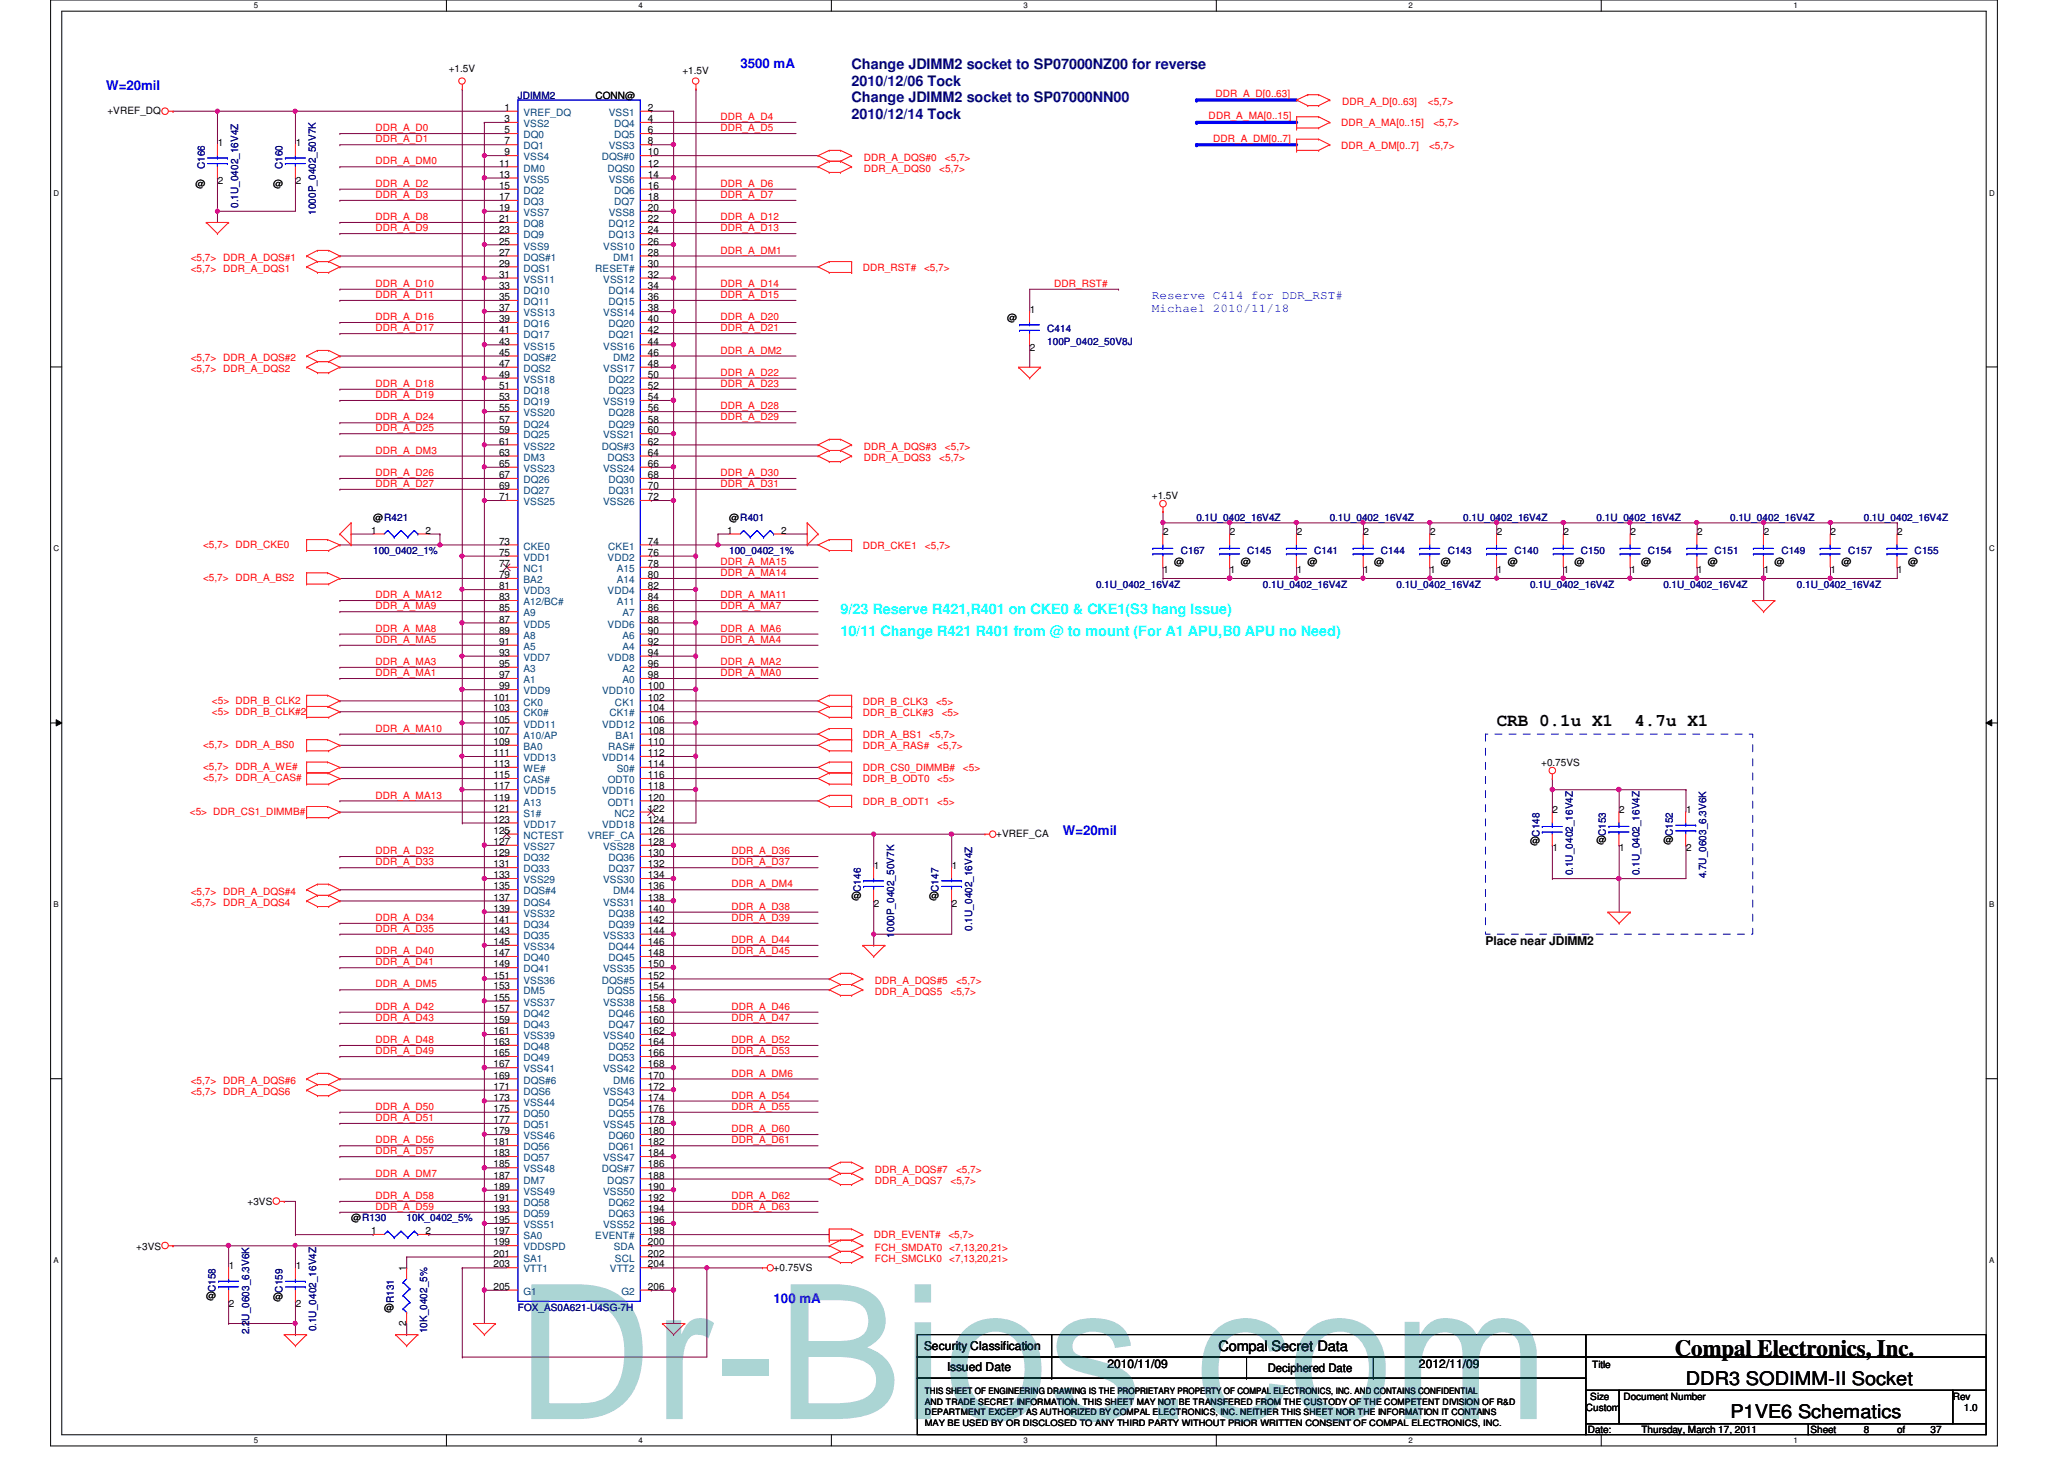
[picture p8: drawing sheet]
<svg xmlns="http://www.w3.org/2000/svg" width="297mm" height="210mm" viewBox="0 0 297 210" stroke-linecap="round" stroke-linejoin="round" font-family="sans-serif">
<defs><g id="words">
<text font-size="27" fill="#00807f" x="74.2" y="204.2">Dr-Bios.com</text>
<text font-size="3.3" x="240.9" y="195.1">Compal Electronics, Inc.</text>
<g font-size="2.7">
<text x="242.5" y="199.3">DDR3 SODIMM-II Socket</text>
<text x="248.9" y="204.1">P1VE6 Schematics</text>
</g>
<g font-size="2.5">
<text x="215.3" y="104.5">CRB 0.1u X1</text>
<text x="235.1" y="104.5">4.7u X1</text>
</g>
<g font-size="2.1" fill="#000080">
<text x="122.5" y="9.9">Change JDIMM2 socket to SP07000NZ00 for reverse</text>
<text x="122.5" y="12.4">2010/12/06 Tock</text>
<text x="122.5" y="14.7">Change JDIMM2 socket to SP07000NN00</text>
<text x="122.5" y="17.2">2010/12/14 Tock</text>
</g>
<g font-size="2.1" fill="#0ff">
<text x="120.9" y="88.3">9/23 Reserve R421,R401 on CKE0 &amp; CKE1(S3 hang Issue)</text>
<text x="120.9" y="91.5">10/11 Change R421 R401 from @ to mount (For A1 APU,B0 APU no Need)</text>
</g>
<text font-size="2.1" x="175.3" y="194.4">Compal Secret Data</text>
<g font-size="1.9" fill="#00f">
<text x="106.5" y="9.8">3500 mA</text>
<text x="15.3" y="13">W=20mil</text>
<text x="152.9" y="120.2">W=20mil</text>
<text x="111.3" y="187.4">100 mA</text>
</g>
<g font-size="1.7" fill="#00f">
<text x="165.7" y="43">Reserve C414 for DDR_RST#</text>
<text x="165.7" y="44.9">Michael 2010/11/18</text>
</g>
<g font-size="1.7">
<text x="213.7" y="136">Place near JDIMM2</text>
<text x="132.9" y="194.3">Security Classification</text>
<text x="136.3" y="197.3">Issued Date</text>
<text x="159.3" y="196.8">2010/11/09</text>
<text x="182.4" y="197.4">Deciphered Date</text>
<text x="204.1" y="196.8">2012/11/09</text>
</g>
<g font-size="1.4">
<text x="64.6" y="10.3">+1.5V</text>
<text x="98.2" y="10.6">+1.5V</text>
<text x="15.4" y="16.4">+VREF_DQ</text>
<text x="72.6" y="17.6">3</text>
<text x="72.6" y="16">1</text>
<text x="85.7" y="14.2">CONN@</text>
<text x="93.2" y="17.6">4</text>
<text x="93.2" y="16">2</text>
<text x="31.3" y="21">1</text>
<text x="42.5" y="21">1</text>
<text x="71.8" y="24">11</text>
<text x="72.6" y="22.4">9</text>
<text x="72.6" y="20.8">7</text>
<text x="72.6" y="19.2">5</text>
<text x="93.2" y="24">12</text>
<text x="93.2" y="22.4">10</text>
<text x="93.2" y="20.8">8</text>
<text x="93.2" y="19.2">6</text>
<text x="28.1" y="27">@</text>
<text x="31.3" y="26.5">2</text>
<text x="39.3" y="27">@</text>
<text x="42.5" y="26.5">2</text>
<text x="71.8" y="28.8">17</text>
<text x="71.8" y="27.2">15</text>
<text x="71.8" y="25.6">13</text>
<text x="93.2" y="28.8">18</text>
<text x="93.2" y="27.2">16</text>
<text x="93.2" y="25.6">14</text>
<text x="71.8" y="35.2">25</text>
<text x="71.8" y="33.6">23</text>
<text x="71.8" y="32">21</text>
<text x="71.8" y="30.4">19</text>
<text x="93.2" y="35.2">26</text>
<text x="93.2" y="33.6">24</text>
<text x="93.2" y="32">22</text>
<text x="93.2" y="30.4">20</text>
<text x="71.8" y="41.6">33</text>
<text x="71.8" y="40">31</text>
<text x="71.8" y="38.4">29</text>
<text x="71.8" y="36.8">27</text>
<text x="93.2" y="41.6">34</text>
<text x="93.2" y="40">32</text>
<text x="93.2" y="38.4">30</text>
<text x="93.2" y="36.8">28</text>
<text x="71.8" y="48">41</text>
<text x="71.8" y="46.4">39</text>
<text x="71.8" y="44.8">37</text>
<text x="71.8" y="43.2">35</text>
<text x="93.2" y="48">42</text>
<text x="93.2" y="46.4">40</text>
<text x="93.2" y="44.8">38</text>
<text x="93.2" y="43.2">36</text>
<text x="144.9" y="46.2">@</text>
<text x="148.1" y="45">1</text>
<text x="71.8" y="52.8">47</text>
<text x="71.8" y="51.2">45</text>
<text x="71.8" y="49.6">43</text>
<text x="93.2" y="52.8">48</text>
<text x="93.2" y="51.2">46</text>
<text x="93.2" y="49.6">44</text>
<text x="148.1" y="50.5">2</text>
<text x="71.8" y="59.2">55</text>
<text x="71.8" y="57.6">53</text>
<text x="71.8" y="56">51</text>
<text x="71.8" y="54.4">49</text>
<text x="93.2" y="59.2">56</text>
<text x="93.2" y="57.6">54</text>
<text x="93.2" y="56">52</text>
<text x="93.2" y="54.4">50</text>
<text x="71.8" y="65.6">63</text>
<text x="71.8" y="64">61</text>
<text x="71.8" y="62.4">59</text>
<text x="71.8" y="60.8">57</text>
<text x="93.2" y="65.6">64</text>
<text x="93.2" y="64">62</text>
<text x="93.2" y="62.4">60</text>
<text x="93.2" y="60.8">58</text>
<text x="71.8" y="72">71</text>
<text x="71.8" y="70.4">69</text>
<text x="71.8" y="68.8">67</text>
<text x="71.8" y="67.2">65</text>
<text x="93.2" y="72">72</text>
<text x="93.2" y="70.4">70</text>
<text x="93.2" y="68.8">68</text>
<text x="93.2" y="67.2">66</text>
<text x="165.7" y="71.8">+1.5V</text>
<text x="53.4" y="76.8">1</text>
<text x="53.7" y="75">@R421</text>
<text x="61.2" y="76.8">2</text>
<text x="104.6" y="76.8">1</text>
<text x="104.9" y="75">@R401</text>
<text x="112.4" y="76.8">2</text>
<text x="167.3" y="77">2</text>
<text x="176.9" y="77">2</text>
<text x="186.5" y="77">2</text>
<text x="196.1" y="77">2</text>
<text x="205.7" y="77">2</text>
<text x="215.3" y="77">2</text>
<text x="224.9" y="77">2</text>
<text x="234.5" y="77">2</text>
<text x="244.1" y="77">2</text>
<text x="253.7" y="77">2</text>
<text x="263.3" y="77">2</text>
<text x="272.9" y="77">2</text>
<text x="71.8" y="83.2">79</text>
<text x="71.8" y="81.6">77</text>
<text x="71.8" y="80">75</text>
<text x="71.8" y="78.4">73</text>
<text x="93.2" y="83.2">80</text>
<text x="93.2" y="81.6">78</text>
<text x="93.2" y="80">76</text>
<text x="93.2" y="78.4">74</text>
<text x="167.3" y="82.4">1</text>
<text x="168.9" y="81.3">@</text>
<text x="176.9" y="82.5">1</text>
<text x="178.5" y="81.4">@</text>
<text x="186.5" y="82.4">1</text>
<text x="188.1" y="81.3">@</text>
<text x="196.1" y="82.5">1</text>
<text x="197.7" y="81.4">@</text>
<text x="205.7" y="82.5">1</text>
<text x="207.3" y="81.4">@</text>
<text x="215.3" y="82.5">1</text>
<text x="216.9" y="81.4">@</text>
<text x="224.9" y="82.4">1</text>
<text x="226.5" y="81.3">@</text>
<text x="234.5" y="82.5">1</text>
<text x="236.1" y="81.4">@</text>
<text x="244.1" y="82.4">1</text>
<text x="245.7" y="81.3">@</text>
<text x="253.7" y="82.5">1</text>
<text x="255.3" y="81.4">@</text>
<text x="263.3" y="82.5">1</text>
<text x="264.9" y="81.4">@</text>
<text x="272.9" y="82.5">1</text>
<text x="274.5" y="81.4">@</text>
<text x="71.8" y="84.8">81</text>
<text x="71.8" y="89.6">87</text>
<text x="71.8" y="88">85</text>
<text x="71.8" y="86.4">83</text>
<text x="93.2" y="84.8">82</text>
<text x="93.2" y="89.6">88</text>
<text x="93.2" y="88">86</text>
<text x="93.2" y="86.4">84</text>
<text x="71.8" y="96">95</text>
<text x="71.8" y="94.4">93</text>
<text x="71.8" y="92.8">91</text>
<text x="71.8" y="91.2">89</text>
<text x="93.2" y="96">96</text>
<text x="93.2" y="94.4">94</text>
<text x="93.2" y="92.8">92</text>
<text x="93.2" y="91.2">90</text>
<text x="71" y="100.8">101</text>
<text x="71.8" y="99.2">99</text>
<text x="71.8" y="97.6">97</text>
<text x="93.2" y="100.8">102</text>
<text x="93.2" y="99.2">100</text>
<text x="93.2" y="97.6">98</text>
<text x="71" y="107.2">109</text>
<text x="71" y="105.6">107</text>
<text x="71" y="104">105</text>
<text x="71" y="102.4">103</text>
<text x="93.2" y="107.2">110</text>
<text x="93.2" y="105.6">108</text>
<text x="93.2" y="104">106</text>
<text x="93.2" y="102.4">104</text>
<text x="71" y="113.6">117</text>
<text x="71" y="112">115</text>
<text x="71" y="110.3">113</text>
<text x="71" y="108.8">111</text>
<text x="93.2" y="113.6">118</text>
<text x="93.2" y="112">116</text>
<text x="93.2" y="110.3">114</text>
<text x="93.2" y="108.8">112</text>
<text x="221.7" y="110.2">+0.75VS</text>
<text x="71" y="120">125</text>
<text x="71" y="118.3">123</text>
<text x="71" y="116.8">121</text>
<text x="71" y="115.2">119</text>
<text x="93.2" y="120">126</text>
<text x="93.2" y="118.3">124</text>
<text x="93.2" y="116.8">122</text>
<text x="93.2" y="115.2">120</text>
<text x="223.3" y="117">2</text>
<text x="232.9" y="117">2</text>
<text x="242.5" y="117">1</text>
<text x="71" y="124.8">131</text>
<text x="71" y="123.2">129</text>
<text x="71" y="121.6">127</text>
<text x="93.2" y="124.8">132</text>
<text x="93.2" y="123.2">130</text>
<text x="93.2" y="121.6">128</text>
<text x="125.7" y="125">1</text>
<text x="136.9" y="125">1</text>
<text x="143.3" y="120.4">+VREF_CA</text>
<text x="220.1" y="121.4">@</text>
<text x="223.3" y="122.5">1</text>
<text x="229.7" y="121.3">@</text>
<text x="232.9" y="122.4">1</text>
<text x="239.3" y="121.3">@</text>
<text x="242.5" y="122.4">2</text>
<text x="71" y="131.2">139</text>
<text x="71" y="129.6">137</text>
<text x="71" y="128">135</text>
<text x="71" y="126.3">133</text>
<text x="93.2" y="131.2">140</text>
<text x="93.2" y="129.6">138</text>
<text x="93.2" y="128">136</text>
<text x="93.2" y="126.3">134</text>
<text x="122.5" y="129.3">@</text>
<text x="125.7" y="130.5">2</text>
<text x="133.7" y="129.3">@</text>
<text x="136.9" y="130.4">2</text>
<text x="71" y="137.6">147</text>
<text x="71" y="136">145</text>
<text x="71" y="134.3">143</text>
<text x="71" y="132.8">141</text>
<text x="93.2" y="137.6">148</text>
<text x="93.2" y="136">146</text>
<text x="93.2" y="134.3">144</text>
<text x="93.2" y="132.8">142</text>
<text x="71" y="144">155</text>
<text x="71" y="142.3">153</text>
<text x="71" y="140.8">151</text>
<text x="71" y="139.2">149</text>
<text x="93.2" y="144">156</text>
<text x="93.2" y="142.3">154</text>
<text x="93.2" y="140.8">152</text>
<text x="93.2" y="139.2">150</text>
<text x="71" y="148.8">161</text>
<text x="71" y="147.2">159</text>
<text x="71" y="145.6">157</text>
<text x="93.2" y="148.8">162</text>
<text x="93.2" y="147.2">160</text>
<text x="93.2" y="145.6">158</text>
<text x="71" y="155.2">169</text>
<text x="71" y="153.6">167</text>
<text x="71" y="152">165</text>
<text x="71" y="150.3">163</text>
<text x="93.2" y="155.2">170</text>
<text x="93.2" y="153.6">168</text>
<text x="93.2" y="152">166</text>
<text x="93.2" y="150.3">164</text>
<text x="71" y="161.6">177</text>
<text x="71" y="160">175</text>
<text x="71" y="158.3">173</text>
<text x="71" y="156.8">171</text>
<text x="93.2" y="161.6">178</text>
<text x="93.2" y="160">176</text>
<text x="93.2" y="158.3">174</text>
<text x="93.2" y="156.8">172</text>
<text x="71" y="168">185</text>
<text x="71" y="166.3">183</text>
<text x="71" y="164.8">181</text>
<text x="71" y="163.2">179</text>
<text x="93.2" y="168">186</text>
<text x="93.2" y="166.3">184</text>
<text x="93.2" y="164.8">182</text>
<text x="93.2" y="163.2">180</text>
<text x="35.6" y="173.4">+3VS</text>
<text x="71" y="172.8">191</text>
<text x="71" y="171.2">189</text>
<text x="71" y="169.6">187</text>
<text x="93.2" y="172.8">192</text>
<text x="93.2" y="171.2">190</text>
<text x="93.2" y="169.6">188</text>
<text x="19.6" y="179.8">+3VS</text>
<text x="50.5" y="175.7">@R130</text>
<text x="53.4" y="177.6">1</text>
<text x="61.2" y="177.6">2</text>
<text x="71" y="179.2">199</text>
<text x="71" y="177.6">197</text>
<text x="71" y="176">195</text>
<text x="71" y="174.3">193</text>
<text x="93.2" y="179.2">200</text>
<text x="93.2" y="177.6">198</text>
<text x="93.2" y="176">196</text>
<text x="93.2" y="174.3">194</text>
<text x="32.9" y="182.6">1</text>
<text x="42.5" y="182.6">1</text>
<text x="58.4" y="182.9" transform="rotate(-90 58.4 182.9)">1</text>
<text x="71" y="185.6">205</text>
<text x="71" y="182.3">203</text>
<text x="71" y="180.8">201</text>
<text x="93.2" y="185.6">206</text>
<text x="93.2" y="182.3">204</text>
<text x="93.2" y="180.8">202</text>
<text x="111.3" y="182.8">+0.75VS</text>
<text x="29.7" y="187">@</text>
<text x="32.9" y="188.1">2</text>
<text x="39.3" y="187">@</text>
<text x="42.5" y="188.1">2</text>
<text x="55.3" y="188.6">@</text>
<text x="58.4" y="190.7" transform="rotate(-90 58.4 190.7)">2</text>
<text x="229" y="196.8">Title</text>
<text x="228.1" y="203">Custom</text>
<text x="228.8" y="201.4">Size</text>
<text x="233.5" y="201.4">Document Number</text>
<text x="280.9" y="201.4">Rev</text>
<text x="282.5" y="203">1.0</text>
<text x="228.4" y="206.2">Date:</text>
<text x="236.1" y="206.2">Thursday, March 17, 2011</text>
<text x="260.4" y="206.2">Sheet</text>
<text x="268.1" y="206.2">8</text>
<text x="272.9" y="206.2">of</text>
<text x="277.7" y="206.2">37</text>
</g>
<g font-size="1.4" fill="#000080">
<text x="74.5" y="14.2">JDIMM2</text>
<text x="29.5" y="24.3" transform="rotate(-90 29.5 24.3)">C166</text>
<text x="34.2" y="29.9" transform="rotate(-90 34.2 29.9)">0.1U_0402_16V4Z</text>
<text x="40.6" y="24.3" transform="rotate(-90 40.6 24.3)">C160</text>
<text x="45.5" y="30.9" transform="rotate(-90 45.5 30.9)">1000P_0402_50V7K</text>
<text x="150.6" y="47.7">C414</text>
<text x="150.6" y="49.7">100P_0402_50V8J</text>
<text x="172.1" y="75">0.1U_0402_16V4Z</text>
<text x="191.3" y="75">0.1U_0402_16V4Z</text>
<text x="210.5" y="75">0.1U_0402_16V4Z</text>
<text x="229.7" y="75">0.1U_0402_16V4Z</text>
<text x="248.9" y="75">0.1U_0402_16V4Z</text>
<text x="268.1" y="75">0.1U_0402_16V4Z</text>
<text x="53.7" y="79.7">100_0402_1%</text>
<text x="104.9" y="79.7">100_0402_1%</text>
<text x="169.8" y="79.7">C167</text>
<text x="179.4" y="79.7">C145</text>
<text x="189" y="79.7">C141</text>
<text x="198.6" y="79.7">C144</text>
<text x="208.2" y="79.7">C143</text>
<text x="217.9" y="79.7">C140</text>
<text x="227.4" y="79.7">C150</text>
<text x="237" y="79.7">C154</text>
<text x="246.6" y="79.7">C151</text>
<text x="256.2" y="79.7">C149</text>
<text x="265.8" y="79.7">C157</text>
<text x="275.4" y="79.7">C155</text>
<text x="157.7" y="84.6">0.1U_0402_16V4Z</text>
<text x="181.7" y="84.6">0.1U_0402_16V4Z</text>
<text x="200.9" y="84.6">0.1U_0402_16V4Z</text>
<text x="220.1" y="84.6">0.1U_0402_16V4Z</text>
<text x="239.3" y="84.6">0.1U_0402_16V4Z</text>
<text x="258.5" y="84.6">0.1U_0402_16V4Z</text>
<text x="221.5" y="120.3" transform="rotate(-90 221.5 120.3)">C148</text>
<text x="226.3" y="125.9" transform="rotate(-90 226.3 125.9)">0.1U_0402_16V4Z</text>
<text x="231" y="120.3" transform="rotate(-90 231 120.3)">C153</text>
<text x="235.8" y="125.9" transform="rotate(-90 235.8 125.9)">0.1U_0402_16V4Z</text>
<text x="240.6" y="120.3" transform="rotate(-90 240.6 120.3)">C152</text>
<text x="123.8" y="128.3" transform="rotate(-90 123.8 128.3)">C146</text>
<text x="135" y="128.3" transform="rotate(-90 135 128.3)">C147</text>
<text x="245.4" y="126.4" transform="rotate(-90 245.4 126.4)">4.7U_0603_6.3V6K</text>
<text x="128.6" y="134.9" transform="rotate(-90 128.6 134.9)">1000P_0402_50V7K</text>
<text x="139.8" y="133.9" transform="rotate(-90 139.8 133.9)">0.1U_0402_16V4Z</text>
<text x="58.5" y="175.7">10K_0402_5%</text>
<text x="31" y="185.9" transform="rotate(-90 31 185.9)">C158</text>
<text x="40.6" y="186" transform="rotate(-90 40.6 186)">C159</text>
<text x="35.8" y="192" transform="rotate(-90 35.8 192)">2.2U_0603_6.3V6K</text>
<text x="45.5" y="191.5" transform="rotate(-90 45.5 191.5)">0.1U_0402_16V4Z</text>
<text x="56.6" y="187.5" transform="rotate(-90 56.6 187.5)">R131</text>
<text x="61.5" y="191.8" transform="rotate(-90 61.5 191.8)">10K_0402_5%</text>
<text x="74.5" y="188.6">FOX_AS0A621-U4SG-7H</text>
</g>
<g font-size="1.4" fill="#004080">
<text x="75.3" y="16.7">VREF_DQ</text>
<text x="87.6" y="16.7">VSS1</text>
<text x="75.3" y="23.1">VSS4</text>
<text x="75.3" y="21.5">DQ1</text>
<text x="75.3" y="19.9">DQ0</text>
<text x="75.3" y="18.3">VSS2</text>
<text x="86.6" y="23.1">DQS#0</text>
<text x="87.6" y="21.5">VSS3</text>
<text x="88.3" y="19.9">DQ5</text>
<text x="88.3" y="18.3">DQ4</text>
<text x="75.3" y="29.5">DQ3</text>
<text x="75.3" y="27.9">DQ2</text>
<text x="75.3" y="26.3">VSS5</text>
<text x="75.3" y="24.7">DM0</text>
<text x="87.4" y="24.7">DQS0</text>
<text x="87.6" y="26.3">VSS6</text>
<text x="88.3" y="29.5">DQ7</text>
<text x="88.3" y="27.9">DQ6</text>
<text x="75.3" y="35.9">VSS9</text>
<text x="75.3" y="34.3">DQ9</text>
<text x="75.3" y="32.7">DQ8</text>
<text x="75.3" y="31.1">VSS7</text>
<text x="86.8" y="35.9">VSS10</text>
<text x="87.5" y="34.3">DQ13</text>
<text x="87.5" y="32.7">DQ12</text>
<text x="87.6" y="31.1">VSS8</text>
<text x="75.3" y="40.7">VSS11</text>
<text x="75.3" y="39.1">DQS1</text>
<text x="75.3" y="37.5">DQS#1</text>
<text x="85.6" y="39.1">RESET#</text>
<text x="86.8" y="40.7">VSS12</text>
<text x="88.2" y="37.5">DM1</text>
<text x="75.3" y="47.1">DQ16</text>
<text x="75.3" y="45.5">VSS13</text>
<text x="75.3" y="43.9">DQ11</text>
<text x="75.3" y="42.3">DQ10</text>
<text x="86.8" y="45.5">VSS14</text>
<text x="87.5" y="47.1">DQ20</text>
<text x="87.5" y="43.9">DQ15</text>
<text x="87.5" y="42.3">DQ14</text>
<text x="75.3" y="53.5">DQS2</text>
<text x="75.3" y="51.9">DQS#2</text>
<text x="75.3" y="50.3">VSS15</text>
<text x="75.3" y="48.7">DQ17</text>
<text x="86.8" y="53.5">VSS17</text>
<text x="86.8" y="50.3">VSS16</text>
<text x="87.5" y="48.7">DQ21</text>
<text x="88.2" y="51.9">DM2</text>
<text x="75.3" y="59.9">VSS20</text>
<text x="75.3" y="58.3">DQ19</text>
<text x="75.3" y="56.7">DQ18</text>
<text x="75.3" y="55.1">VSS18</text>
<text x="86.8" y="58.3">VSS19</text>
<text x="87.5" y="59.9">DQ28</text>
<text x="87.5" y="56.7">DQ23</text>
<text x="87.5" y="55.1">DQ22</text>
<text x="75.3" y="64.7">VSS22</text>
<text x="75.3" y="63.1">DQ25</text>
<text x="75.3" y="61.5">DQ24</text>
<text x="86.6" y="64.7">DQS#3</text>
<text x="86.8" y="63.1">VSS21</text>
<text x="87.5" y="61.5">DQ29</text>
<text x="75.3" y="71.1">DQ27</text>
<text x="75.3" y="69.5">DQ26</text>
<text x="75.3" y="67.9">VSS23</text>
<text x="75.3" y="66.3">DM3</text>
<text x="86.8" y="67.9">VSS24</text>
<text x="87.4" y="66.3">DQS3</text>
<text x="87.5" y="71.1">DQ31</text>
<text x="87.5" y="69.5">DQ30</text>
<text x="75.3" y="72.7">VSS25</text>
<text x="86.8" y="72.7">VSS26</text>
<text x="75.3" y="83.9">BA2</text>
<text x="75.3" y="82.3">NC1</text>
<text x="75.3" y="80.7">VDD1</text>
<text x="75.3" y="79.1">CKE0</text>
<text x="87.4" y="80.7">VDD2</text>
<text x="87.5" y="79.1">CKE1</text>
<text x="88.7" y="83.9">A14</text>
<text x="88.7" y="82.3">A15</text>
<text x="75.3" y="85.5">VDD3</text>
<text x="75.3" y="88.7">A9</text>
<text x="75.3" y="87.1">A12/BC#</text>
<text x="87.4" y="85.5">VDD4</text>
<text x="88.7" y="87.1">A11</text>
<text x="89.5" y="88.7">A7</text>
<text x="75.3" y="95.1">VDD7</text>
<text x="75.3" y="93.5">A5</text>
<text x="75.3" y="91.9">A8</text>
<text x="75.3" y="90.3">VDD5</text>
<text x="87.4" y="95.1">VDD8</text>
<text x="87.4" y="90.3">VDD6</text>
<text x="89.5" y="93.5">A4</text>
<text x="89.5" y="91.9">A6</text>
<text x="75.3" y="101.5">CK0</text>
<text x="75.3" y="99.9">VDD9</text>
<text x="75.3" y="98.3">A1</text>
<text x="75.3" y="96.7">A3</text>
<text x="86.6" y="99.9">VDD10</text>
<text x="88.5" y="101.5">CK1</text>
<text x="89.5" y="98.3">A0</text>
<text x="89.5" y="96.7">A2</text>
<text x="75.3" y="107.9">BA0</text>
<text x="75.3" y="106.3">A10/AP</text>
<text x="75.3" y="104.7">VDD11</text>
<text x="75.3" y="103.1">CK0#</text>
<text x="86.6" y="104.7">VDD12</text>
<text x="87.5" y="107.9">RAS#</text>
<text x="87.7" y="103.1">CK1#</text>
<text x="88.5" y="106.3">BA1</text>
<text x="75.3" y="112.7">CAS#</text>
<text x="75.3" y="111.1">WE#</text>
<text x="75.3" y="109.5">VDD13</text>
<text x="86.6" y="109.5">VDD14</text>
<text x="87.4" y="112.7">ODT0</text>
<text x="88.7" y="111.1">S0#</text>
<text x="75.3" y="119.1">VDD17</text>
<text x="75.3" y="117.5">S1#</text>
<text x="75.3" y="115.9">A13</text>
<text x="75.3" y="114.3">VDD15</text>
<text x="86.6" y="119.1">VDD18</text>
<text x="86.6" y="114.3">VDD16</text>
<text x="87.4" y="115.9">ODT1</text>
<text x="88.4" y="117.5">NC2</text>
<text x="75.3" y="125.5">DQ33</text>
<text x="75.3" y="123.9">DQ32</text>
<text x="75.3" y="122.3">VSS27</text>
<text x="75.3" y="120.7">NCTEST</text>
<text x="84.6" y="120.7">VREF_CA</text>
<text x="86.8" y="122.3">VSS28</text>
<text x="87.5" y="125.5">DQ37</text>
<text x="87.5" y="123.9">DQ36</text>
<text x="75.3" y="131.9">VSS32</text>
<text x="75.3" y="130.3">DQS4</text>
<text x="75.3" y="128.7">DQS#4</text>
<text x="75.3" y="127.1">VSS29</text>
<text x="86.8" y="130.3">VSS31</text>
<text x="86.8" y="127.1">VSS30</text>
<text x="87.5" y="131.9">DQ38</text>
<text x="88.2" y="128.7">DM4</text>
<text x="75.3" y="136.7">VSS34</text>
<text x="75.3" y="135.1">DQ35</text>
<text x="75.3" y="133.5">DQ34</text>
<text x="86.8" y="135.1">VSS33</text>
<text x="87.5" y="136.7">DQ44</text>
<text x="87.5" y="133.5">DQ39</text>
<text x="75.3" y="143.1">DM5</text>
<text x="75.3" y="141.5">VSS36</text>
<text x="75.3" y="139.9">DQ41</text>
<text x="75.3" y="138.3">DQ40</text>
<text x="86.6" y="141.5">DQS#5</text>
<text x="86.8" y="139.9">VSS35</text>
<text x="87.4" y="143.1">DQS5</text>
<text x="87.5" y="138.3">DQ45</text>
<text x="75.3" y="149.5">VSS39</text>
<text x="75.3" y="147.9">DQ43</text>
<text x="75.3" y="146.3">DQ42</text>
<text x="75.3" y="144.7">VSS37</text>
<text x="86.8" y="149.5">VSS40</text>
<text x="86.8" y="144.7">VSS38</text>
<text x="87.5" y="147.9">DQ47</text>
<text x="87.5" y="146.3">DQ46</text>
<text x="75.3" y="155.9">DQS#6</text>
<text x="75.3" y="154.3">VSS41</text>
<text x="75.3" y="152.7">DQ49</text>
<text x="75.3" y="151.1">DQ48</text>
<text x="86.8" y="154.3">VSS42</text>
<text x="87.5" y="152.7">DQ53</text>
<text x="87.5" y="151.1">DQ52</text>
<text x="88.2" y="155.9">DM6</text>
<text x="75.3" y="160.7">DQ50</text>
<text x="75.3" y="159.1">VSS44</text>
<text x="75.3" y="157.5">DQS6</text>
<text x="86.8" y="157.5">VSS43</text>
<text x="87.5" y="160.7">DQ55</text>
<text x="87.5" y="159.1">DQ54</text>
<text x="75.3" y="167.1">DQ57</text>
<text x="75.3" y="165.5">DQ56</text>
<text x="75.3" y="163.9">VSS46</text>
<text x="75.3" y="162.3">DQ51</text>
<text x="86.8" y="167.1">VSS47</text>
<text x="86.8" y="162.3">VSS45</text>
<text x="87.5" y="165.5">DQ61</text>
<text x="87.5" y="163.9">DQ60</text>
<text x="75.3" y="173.5">DQ58</text>
<text x="75.3" y="171.9">VSS49</text>
<text x="75.3" y="170.3">DM7</text>
<text x="75.3" y="168.7">VSS48</text>
<text x="86.6" y="168.7">DQS#7</text>
<text x="86.8" y="171.9">VSS50</text>
<text x="87.4" y="170.3">DQS7</text>
<text x="87.5" y="173.5">DQ62</text>
<text x="75.3" y="179.9">VDDSPD</text>
<text x="75.3" y="178.3">SA0</text>
<text x="75.3" y="176.7">VSS51</text>
<text x="75.3" y="175.1">DQ59</text>
<text x="85.6" y="178.3">EVENT#</text>
<text x="86.8" y="176.7">VSS52</text>
<text x="87.5" y="175.1">DQ63</text>
<text x="88.3" y="179.9">SDA</text>
<text x="75.3" y="183.1">VTT1</text>
<text x="75.3" y="181.5">SA1</text>
<text x="87.7" y="183.1">VTT2</text>
<text x="88.5" y="181.5">SCL</text>
<text x="75.3" y="186.3">G1</text>
<text x="89.4" y="186.3">G2</text>
</g>
<g font-size="1.4" fill="#f00">
<text x="103.6" y="17.3">DDR_A_D4</text>
<text x="173.9" y="17.1">DDR_A_MA[0..15]</text>
<text x="174.8" y="13.9">DDR_A_D[0..63]</text>
<text x="193.1" y="15.1">DDR_A_D[0..63]</text>
<text x="205.4" y="15.1">&lt;5,7&gt;</text>
<text x="54" y="20.5">DDR_A_D1</text>
<text x="54" y="23.7">DDR_A_DM0</text>
<text x="54" y="18.9">DDR_A_D0</text>
<text x="103.6" y="18.9">DDR_A_D5</text>
<text x="124.2" y="23.1">DDR_A_DQS#0</text>
<text x="135.9" y="23.1">&lt;5,7&gt;</text>
<text x="174.5" y="20.4">DDR_A_DM[0..7]</text>
<text x="192.9" y="21.4">DDR_A_DM[0..7]</text>
<text x="192.9" y="18.2">DDR_A_MA[0..15]</text>
<text x="205.6" y="21.4">&lt;5,7&gt;</text>
<text x="206.2" y="18.2">&lt;5,7&gt;</text>
<text x="54" y="28.5">DDR_A_D3</text>
<text x="54" y="26.9">DDR_A_D2</text>
<text x="103.6" y="28.5">DDR_A_D7</text>
<text x="103.6" y="26.9">DDR_A_D6</text>
<text x="124.2" y="24.7">DDR_A_DQS0</text>
<text x="135.1" y="24.7">&lt;5,7&gt;</text>
<text x="54" y="31.7">DDR_A_D8</text>
<text x="54" y="33.3">DDR_A_D9</text>
<text x="103.6" y="33.3">DDR_A_D13</text>
<text x="103.6" y="31.7">DDR_A_D12</text>
<text x="27.4" y="39.1">&lt;5,7&gt; DDR_A_DQS1</text>
<text x="27.4" y="37.5">&lt;5,7&gt; DDR_A_DQS#1</text>
<text x="54" y="41.3">DDR_A_D10</text>
<text x="103.6" y="36.5">DDR_A_DM1</text>
<text x="103.6" y="41.3">DDR_A_D14</text>
<text x="124.1" y="39">DDR_RST#</text>
<text x="132.9" y="39">&lt;5,7&gt;</text>
<text x="151.6" y="41.3">DDR_RST#</text>
<text x="54" y="47.7">DDR_A_D17</text>
<text x="54" y="42.9">DDR_A_D11</text>
<text x="54" y="46.1">DDR_A_D16</text>
<text x="103.6" y="42.9">DDR_A_D15</text>
<text x="103.6" y="47.7">DDR_A_D21</text>
<text x="103.6" y="46.1">DDR_A_D20</text>
<text x="27.4" y="53.5">&lt;5,7&gt; DDR_A_DQS2</text>
<text x="27.4" y="51.9">&lt;5,7&gt; DDR_A_DQS#2</text>
<text x="103.6" y="50.9">DDR_A_DM2</text>
<text x="54" y="55.7">DDR_A_D18</text>
<text x="54" y="57.3">DDR_A_D19</text>
<text x="103.6" y="55.7">DDR_A_D23</text>
<text x="103.6" y="58.9">DDR_A_D28</text>
<text x="103.6" y="54.1">DDR_A_D22</text>
<text x="54" y="60.5">DDR_A_D24</text>
<text x="54" y="65.3">DDR_A_DM3</text>
<text x="54" y="62.1">DDR_A_D25</text>
<text x="103.6" y="60.5">DDR_A_D29</text>
<text x="124.2" y="64.7">DDR_A_DQS#3</text>
<text x="135.9" y="64.7">&lt;5,7&gt;</text>
<text x="54" y="70.1">DDR_A_D27</text>
<text x="54" y="68.5">DDR_A_D26</text>
<text x="103.6" y="68.5">DDR_A_D30</text>
<text x="103.6" y="70.1">DDR_A_D31</text>
<text x="124.2" y="66.3">DDR_A_DQS3</text>
<text x="135.1" y="66.3">&lt;5,7&gt;</text>
<text x="29.2" y="78.8">&lt;5,7&gt; DDR_CKE0</text>
<text x="29.2" y="83.6">&lt;5,7&gt; DDR_A_BS2</text>
<text x="103.6" y="82.9">DDR_A_MA14</text>
<text x="103.6" y="81.3">DDR_A_MA15</text>
<text x="124.1" y="79">DDR_CKE1</text>
<text x="133" y="79">&lt;5,7&gt;</text>
<text x="54" y="87.7">DDR_A_MA9</text>
<text x="54" y="86.1">DDR_A_MA12</text>
<text x="103.6" y="86.1">DDR_A_MA11</text>
<text x="103.6" y="87.7">DDR_A_MA7</text>
<text x="54" y="92.5">DDR_A_MA5</text>
<text x="54" y="90.9">DDR_A_MA8</text>
<text x="54" y="95.7">DDR_A_MA3</text>
<text x="103.6" y="92.5">DDR_A_MA4</text>
<text x="103.6" y="90.9">DDR_A_MA6</text>
<text x="103.6" y="95.7">DDR_A_MA2</text>
<text x="30.5" y="101.2">&lt;5&gt; DDR_B_CLK2</text>
<text x="54" y="97.3">DDR_A_MA1</text>
<text x="103.6" y="97.3">DDR_A_MA0</text>
<text x="124.1" y="101.4">DDR_B_CLK3</text>
<text x="134.7" y="101.4">&lt;5&gt;</text>
<text x="29.2" y="107.6">&lt;5,7&gt; DDR_A_BS0</text>
<text x="30.5" y="102.8">&lt;5&gt; DDR_B_CLK#2</text>
<text x="54" y="105.3">DDR_A_MA10</text>
<text x="124.1" y="107.8">DDR_A_RAS#</text>
<text x="124.1" y="106.2">DDR_A_BS1</text>
<text x="124.1" y="103">DDR_B_CLK#3</text>
<text x="133.7" y="106.2">&lt;5,7&gt;</text>
<text x="134.8" y="107.8">&lt;5,7&gt;</text>
<text x="135.5" y="103">&lt;5&gt;</text>
<text x="29.2" y="112.4">&lt;5,7&gt; DDR_A_CAS#</text>
<text x="29.2" y="110.8">&lt;5,7&gt; DDR_A_WE#</text>
<text x="124.1" y="112.6">DDR_B_ODT0</text>
<text x="124.1" y="111">DDR_CS0_DIMMB#</text>
<text x="134.8" y="112.6">&lt;5&gt;</text>
<text x="138.5" y="111">&lt;5&gt;</text>
<text x="27.3" y="117.2">&lt;5&gt; DDR_CS1_DIMMB#</text>
<text x="54" y="114.9">DDR_A_MA13</text>
<text x="124.1" y="115.8">DDR_B_ODT1</text>
<text x="134.8" y="115.8">&lt;5&gt;</text>
<text x="54" y="122.9">DDR_A_D32</text>
<text x="54" y="124.5">DDR_A_D33</text>
<text x="105.2" y="124.5">DDR_A_D37</text>
<text x="105.2" y="122.9">DDR_A_D36</text>
<text x="27.4" y="130.3">&lt;5,7&gt; DDR_A_DQS4</text>
<text x="27.4" y="128.7">&lt;5,7&gt; DDR_A_DQS#4</text>
<text x="105.2" y="130.9">DDR_A_D38</text>
<text x="105.2" y="127.7">DDR_A_DM4</text>
<text x="54" y="132.5">DDR_A_D34</text>
<text x="54" y="137.3">DDR_A_D40</text>
<text x="54" y="134.1">DDR_A_D35</text>
<text x="105.2" y="137.3">DDR_A_D45</text>
<text x="105.2" y="135.7">DDR_A_D44</text>
<text x="105.2" y="132.5">DDR_A_D39</text>
<text x="54" y="138.9">DDR_A_D41</text>
<text x="54" y="142.1">DDR_A_DM5</text>
<text x="125.8" y="143.1">DDR_A_DQS5</text>
<text x="125.8" y="141.5">DDR_A_DQS#5</text>
<text x="136.7" y="143.1">&lt;5,7&gt;</text>
<text x="137.5" y="141.5">&lt;5,7&gt;</text>
<text x="54" y="146.9">DDR_A_D43</text>
<text x="54" y="145.3">DDR_A_D42</text>
<text x="105.2" y="146.9">DDR_A_D47</text>
<text x="105.2" y="145.3">DDR_A_D46</text>
<text x="27.4" y="155.9">&lt;5,7&gt; DDR_A_DQS#6</text>
<text x="54" y="151.7">DDR_A_D49</text>
<text x="54" y="150.1">DDR_A_D48</text>
<text x="105.2" y="151.7">DDR_A_D53</text>
<text x="105.2" y="150.1">DDR_A_D52</text>
<text x="105.2" y="154.9">DDR_A_DM6</text>
<text x="27.4" y="157.5">&lt;5,7&gt; DDR_A_DQS6</text>
<text x="54" y="159.7">DDR_A_D50</text>
<text x="54" y="161.3">DDR_A_D51</text>
<text x="105.2" y="159.7">DDR_A_D55</text>
<text x="105.2" y="158.1">DDR_A_D54</text>
<text x="54" y="164.5">DDR_A_D56</text>
<text x="54" y="166.1">DDR_A_D57</text>
<text x="105.2" y="162.9">DDR_A_D60</text>
<text x="105.2" y="164.5">DDR_A_D61</text>
<text x="54" y="169.3">DDR_A_DM7</text>
<text x="54" y="172.5">DDR_A_D58</text>
<text x="105.2" y="172.5">DDR_A_D62</text>
<text x="125.8" y="170.3">DDR_A_DQS7</text>
<text x="125.8" y="168.7">DDR_A_DQS#7</text>
<text x="136.7" y="170.3">&lt;5,7&gt;</text>
<text x="137.5" y="168.7">&lt;5,7&gt;</text>
<text x="54" y="174.1">DDR_A_D59</text>
<text x="105.2" y="174.1">DDR_A_D63</text>
<text x="125.7" y="178.2">DDR_EVENT#</text>
<text x="125.8" y="179.9">FCH_SMDAT0 &lt;7,13,20,21&gt;</text>
<text x="136.4" y="178.2">&lt;5,7&gt;</text>
<text x="125.8" y="181.5">FCH_SMCLK0</text>
<text x="136.6" y="181.5">&lt;7,13,20,21&gt;</text>
</g>
<g font-size="1.3">
<text x="133" y="203.6">DEPARTMENT EXCEPT AS AUTHORIZED BY COMPAL ELECTRONICS, INC. NEITHER THIS SHEET NOR THE INFORMATION IT CONTAINS</text>
<text x="133" y="200.6">THIS SHEET OF ENGINEERING DRAWING IS THE PROPRIETARY PROPERTY OF COMPAL ELECTRONICS, INC. AND CONTAINS CONFIDENTIAL</text>
<text x="133" y="202.1">AND TRADE SECRET INFORMATION. THIS SHEET MAY NOT BE TRANSFERED FROM THE CUSTODY OF THE COMPETENT DIVISION OF R&amp;D</text>
<text x="133" y="205.1">MAY BE USED BY OR DISCLOSED TO ANY THIRD PARTY WITHOUT PRIOR WRITTEN CONSENT OF COMPAL ELECTRONICS, INC.</text>
</g>
<g font-size="1.1">
<text x="36.5" y="1.1">5</text>
<text x="91.9" y="1.1">4</text>
<text x="147.2" y="1.1">3</text>
<text x="202.6" y="1.1">2</text>
<text x="258" y="1.1">1</text>
<text x="7.7" y="28.2">D</text>
<text x="286.1" y="28.2">D</text>
<text x="7.7" y="79.3">C</text>
<text x="286.1" y="79.3">C</text>
<text x="7.7" y="130.6">B</text>
<text x="286.1" y="130.6">B</text>
<text x="7.7" y="181.7">A</text>
<text x="286.1" y="181.7">A</text>
<text x="36.5" y="207.6">5</text>
<text x="91.9" y="207.6">4</text>
<text x="147.2" y="207.6">3</text>
<text x="202.6" y="207.6">2</text>
<text x="258" y="207.6">1</text>
</g>
</g></defs>
<path d="M7.3 0h280v208h-280zM8.9 1.6h276.8v204.8h-276.8z" fill="none" stroke="#000" stroke-width=".14"/>
<g fill="#fff">
<path d="M36.5 .2h.6v1.2h-.6z"/>
<path d="M36.5 206.6h.6v1.2h-.6z"/>
</g>
<path d="M64.2 0v1.6M64.2 206.4v1.6" fill="none" stroke="#000" stroke-width=".14"/>
<g fill="#fff">
<path d="M91.9 .2h.6v1.2h-.6z"/>
<path d="M91.9 206.6h.6v1.2h-.6z"/>
</g>
<path d="M119.6 0v1.6M119.6 206.4v1.6" fill="none" stroke="#000" stroke-width=".14"/>
<g fill="#fff">
<path d="M147.2 .2h.6v1.2h-.6z"/>
<path d="M147.2 206.6h.6v1.2h-.6z"/>
</g>
<path d="M175 0v1.6M175 206.4v1.6" fill="none" stroke="#000" stroke-width=".14"/>
<g fill="#fff">
<path d="M202.6 .2h.6v1.2h-.6z"/>
<path d="M202.6 206.6h.6v1.2h-.6z"/>
</g>
<path d="M230.3 0v1.6M230.3 206.4v1.6" fill="none" stroke="#000" stroke-width=".14"/>
<g fill="#fff">
<path d="M258 .2h.6v1.2h-.6z"/>
<path d="M258 206.6h.6v1.2h-.6z"/>
<path d="M7.7 27.2h.8v1.2h-.8z"/>
<path d="M286.1 27.2h.8v1.2h-.8z"/>
<path d="M7.7 78.4h.8v1.1h-.8z"/>
<path d="M286.1 78.4h.8v1.1h-.8z"/>
</g>
<path d="M7.3 52.8h1.6M285.7 52.8h1.6" fill="none" stroke="#000" stroke-width=".14"/>
<g fill="#fff">
<path d="M7.7 129.6h.7v1.2h-.7z"/>
<path d="M286.1 129.6h.7v1.2h-.7z"/>
</g>
<path d="M7.3 104h1.6M8.1 103.5l.8 .5-.8 .4zM285.7 104l.8-.5v.9zM285.7 104h1.6" fill="none" stroke="#000" stroke-width=".14"/>
<path d="M8.1 103.5l.8 .5-.8 .4zM285.7 104l.8-.5v.9z" fill="#000"/>
<g fill="#fff">
<path d="M7.7 180.8h.7v1.1h-.7z"/>
<path d="M286.1 180.8h.7v1.1h-.7z"/>
</g>
<path d="M7.3 155.2h1.6M285.7 155.2h1.6" fill="none" stroke="#000" stroke-width=".14"/>
<path d="M66.5 195.2h.1M66.5 182.4h.1M66.5 195.2h35.2M66.5 182.4v12.8M96.9 185.6h.1M96.9 185.6v4.8M101.7 182.4h.1M101.7 182.4h8" fill="none" stroke="#800040" stroke-width=".14"/>
<circle cx="96.9" cy="185.6" r=".32" fill="#f0f"/>
<circle cx="96.9" cy="185.6" r=".32" fill="none" stroke="#f0f" stroke-width=".14"/>
<g fill="none" stroke="#800040" stroke-width=".14">
<path d="M93.7 19.2h.1M93.7 19.2h20.8M93.7 36.8h.1M93.7 36.8h20.8M93.7 24h.1M93.7 24h24M93.7 25.6h.1M93.7 27.2h.1M93.7 25.6h3.2M93.7 27.2h20.8M93.7 32h.1M93.7 32h20.8"/>
<path d="M93.7 22.4h.1M93.7 22.4h24M93.7 40h.1M93.7 51.2h.1M93.7 40h3.2M93.7 51.2h20.8M93.7 57.6h.1M93.7 57.6h3.2M93.7 41.6h.1M93.7 41.6h20.8M93.7 54.4h.1M93.7 54.4h20.8"/>
<path d="M93.7 70.4h.1M93.7 70.4h20.8M176.9 83.2h.1M176.9 83.2h9.6M263.3 81.6h.1M263.3 81.6v1.6"/>
</g>
<circle cx="176.9" cy="83.2" r=".31" fill="#f0f"/>
<circle cx="176.9" cy="83.2" r=".31" fill="none" stroke="#f0f" stroke-width=".14"/>
<g fill="none" stroke="#800040" stroke-width=".14">
<path d="M93.7 17.6h.1M93.7 17.6h20.8M93.7 30.4h.1M93.7 30.4h3.2M93.7 44.8h.1M93.7 44.8h3.2M93.7 59.2h.1M93.7 59.2h20.8M93.7 65.6h.1M93.7 65.6h24M93.7 68.8h.1M93.7 68.8h20.8"/>
<path d="M93.7 62.4h.1M93.7 62.4h3.2M167.3 75.2h.1M167.3 75.2v1.6M167.3 83.2h.1M176.9 81.6h.1M176.9 81.6v1.6h-9.6"/>
</g>
<circle cx="176.9" cy="83.2" r=".31" fill="#f0f"/>
<circle cx="176.9" cy="83.2" r=".31" fill="none" stroke="#f0f" stroke-width=".14"/>
<g fill="none" stroke="#800040" stroke-width=".14">
<path d="M93.7 33.6h.1M93.7 33.6h20.8M93.7 35.2h.1M93.7 28.8h.1M93.7 35.2h3.2M93.7 28.8h20.8M93.7 38.4h.1M93.7 38.4h24M93.7 67.2h.1M93.7 60.8h.1M93.7 67.2h3.2M93.7 60.8h20.8"/>
<path d="M167.3 75.2h.1M167.3 75.2h9.6M167.3 73.6h.1M167.3 73.6v1.6M176.9 75.2h.1M176.9 75.2v1.6M167.3 81.6h.1M167.3 81.6v1.6"/>
</g>
<circle cx="167.3" cy="75.2" r=".3" fill="#f0f"/>
<circle cx="167.3" cy="75.2" r=".3" fill="none" stroke="#f0f" stroke-width=".14"/>
<path d="M186.5 75.2h.1M186.5 75.2v1.6M186.5 83.2h.1M196.1 81.6h.1M196.1 81.6v1.6h-9.6" fill="none" stroke="#800040" stroke-width=".14"/>
<circle cx="186.5" cy="83.2" r=".3" fill="#f0f"/>
<circle cx="186.5" cy="83.2" r=".3" fill="none" stroke="#f0f" stroke-width=".14"/>
<g fill="none" stroke="#800040" stroke-width=".14">
<path d="M93.7 16h.1M93.7 16h3.2M96.9 16h.1M96.9 16v4.8M96.9 35.2h.1M96.9 35.2v4.8M93.7 49.6h.1M93.7 48h.1M93.7 49.6h3.2M93.7 48h20.8M93.7 46.4h.1M93.7 46.4h20.8"/>
<path d="M186.5 75.2h.1M186.5 75.2h9.6M196.1 75.2h.1M196.1 75.2v1.6M186.5 81.6h.1M186.5 81.6v1.6"/>
</g>
<circle cx="96.9" cy="35.2" r=".31" fill="#f0f"/>
<circle cx="96.9" cy="35.2" r=".31" fill="none" stroke="#f0f" stroke-width=".14"/>
<path d="M176.9 75.2h.1M176.9 75.2h9.6" fill="none" stroke="#800040" stroke-width=".14"/>
<circle cx="186.5" cy="75.2" r=".3" fill="#f0f"/>
<circle cx="186.5" cy="75.2" r=".3" fill="none" stroke="#f0f" stroke-width=".14"/>
<circle cx="176.9" cy="75.2" r=".31" fill="#f0f"/>
<circle cx="176.9" cy="75.2" r=".31" fill="none" stroke="#f0f" stroke-width=".14"/>
<path d="M196.1 75.2h.1M196.1 75.2h9.6" fill="none" stroke="#800040" stroke-width=".14"/>
<circle cx="205.7" cy="75.2" r=".3" fill="#f0f"/>
<circle cx="205.7" cy="75.2" r=".3" fill="none" stroke="#f0f" stroke-width=".14"/>
<circle cx="196.1" cy="75.2" r=".3" fill="#f0f"/>
<circle cx="196.1" cy="75.2" r=".3" fill="none" stroke="#f0f" stroke-width=".14"/>
<path d="M196.1 83.2h.1M196.1 83.2h9.6" fill="none" stroke="#800040" stroke-width=".14"/>
<circle cx="205.7" cy="83.2" r=".3" fill="#f0f"/>
<circle cx="205.7" cy="83.2" r=".3" fill="none" stroke="#f0f" stroke-width=".14"/>
<circle cx="196.1" cy="83.2" r=".3" fill="#f0f"/>
<circle cx="196.1" cy="83.2" r=".3" fill="none" stroke="#f0f" stroke-width=".14"/>
<path d="M96.9 25.6h.1M96.9 25.6v4.8M205.7 75.2h.1M205.7 75.2v1.6M205.7 83.2h.1M205.7 81.6h.1M205.7 81.6v1.6M215.3 81.6h.1M215.3 81.6v1.6h-9.6" fill="none" stroke="#800040" stroke-width=".14"/>
<circle cx="96.9" cy="25.6" r=".32" fill="#f0f"/>
<circle cx="96.9" cy="25.6" r=".32" fill="none" stroke="#f0f" stroke-width=".14"/>
<path d="M96.9 20.8h.1M96.9 20.8v4.8" fill="none" stroke="#800040" stroke-width=".14"/>
<circle cx="96.9" cy="20.8" r=".31" fill="#f0f"/>
<circle cx="96.9" cy="20.8" r=".31" fill="none" stroke="#f0f" stroke-width=".14"/>
<path d="M96.9 44.8h.1M96.9 44.8v4.8" fill="none" stroke="#800040" stroke-width=".14"/>
<circle cx="96.9" cy="44.8" r=".31" fill="#f0f"/>
<circle cx="96.9" cy="44.8" r=".31" fill="none" stroke="#f0f" stroke-width=".14"/>
<path d="M96.9 67.2h.1M96.9 67.2v4.8" fill="none" stroke="#800040" stroke-width=".14"/>
<circle cx="96.9" cy="67.2" r=".31" fill="#f0f"/>
<circle cx="96.9" cy="67.2" r=".31" fill="none" stroke="#f0f" stroke-width=".14"/>
<path d="M96.9 30.4h.1M96.9 30.4v4.8" fill="none" stroke="#800040" stroke-width=".14"/>
<circle cx="96.9" cy="30.4" r=".31" fill="#f0f"/>
<circle cx="96.9" cy="30.4" r=".31" fill="none" stroke="#f0f" stroke-width=".14"/>
<path d="M96.9 40h.1M96.9 40v4.8" fill="none" stroke="#800040" stroke-width=".14"/>
<circle cx="96.9" cy="40" r=".31" fill="#f0f"/>
<circle cx="96.9" cy="40" r=".31" fill="none" stroke="#f0f" stroke-width=".14"/>
<path d="M96.9 52.8h.1M96.9 52.8v4.8" fill="none" stroke="#800040" stroke-width=".14"/>
<circle cx="96.9" cy="52.8" r=".31" fill="#f0f"/>
<circle cx="96.9" cy="52.8" r=".31" fill="none" stroke="#f0f" stroke-width=".14"/>
<path d="M96.9 49.6h.1M96.9 49.6v3.2M205.7 75.2h.1M205.7 75.2h9.6M215.3 75.2h.1M215.3 75.2v1.6" fill="none" stroke="#800040" stroke-width=".14"/>
<circle cx="96.9" cy="49.6" r=".32" fill="#f0f"/>
<circle cx="96.9" cy="49.6" r=".32" fill="none" stroke="#f0f" stroke-width=".14"/>
<path d="M96.9 62.4h.1M96.9 62.4v4.8" fill="none" stroke="#800040" stroke-width=".14"/>
<circle cx="96.9" cy="62.4" r=".31" fill="#f0f"/>
<circle cx="96.9" cy="62.4" r=".31" fill="none" stroke="#f0f" stroke-width=".14"/>
<path d="M96.9 57.6h.1M96.9 57.6v4.8" fill="none" stroke="#800040" stroke-width=".14"/>
<circle cx="96.9" cy="57.6" r=".32" fill="#f0f"/>
<circle cx="96.9" cy="57.6" r=".32" fill="none" stroke="#f0f" stroke-width=".14"/>
<g fill="none" stroke="#800040" stroke-width=".14">
<path d="M93.7 20.8h.1M93.7 20.8h3.2M93.7 52.8h.1M93.7 52.8h3.2M93.7 56h.1M93.7 56h20.8M93.7 43.2h.1M93.7 43.2h20.8M69.7 72h.1M69.7 67.2h.1M69.7 72h3.2M69.7 67.2v4.8"/>
<path d="M93.7 64h.1M93.7 64h24"/>
</g>
<path d="M172.1 14.4h14.4" fill="none" stroke="#00f" stroke-width=".47"/>
<circle cx="172.1" cy="14.4" r=".23" fill="#00f"/>
<path d="M172.1 17.6h14.4" fill="none" stroke="#00f" stroke-width=".47"/>
<circle cx="172.1" cy="17.6" r=".23" fill="#00f"/>
<path d="M172.1 20.8h14.4" fill="none" stroke="#00f" stroke-width=".47"/>
<circle cx="172.1" cy="20.8" r=".23" fill="#00f"/>
<path d="M253.7 83.2h.1M253.7 83.2h9.6" fill="none" stroke="#800040" stroke-width=".14"/>
<circle cx="253.7" cy="83.2" r=".3" fill="#f0f"/>
<circle cx="253.7" cy="83.2" r=".3" fill="none" stroke="#f0f" stroke-width=".14"/>
<path d="M263.3 75.2h.1M263.3 75.2v1.6" fill="none" stroke="#800040" stroke-width=".14"/>
<circle cx="263.3" cy="75.2" r=".3" fill="#f0f"/>
<circle cx="263.3" cy="75.2" r=".3" fill="none" stroke="#f0f" stroke-width=".14"/>
<path d="M215.3 75.2h.1M215.3 75.2h9.6M263.3 75.2h.1M263.3 75.2h9.6" fill="none" stroke="#800040" stroke-width=".14"/>
<circle cx="215.3" cy="75.2" r=".3" fill="#f0f"/>
<circle cx="215.3" cy="75.2" r=".3" fill="none" stroke="#f0f" stroke-width=".14"/>
<path d="M215.3 83.2h.1M215.3 83.2h9.6" fill="none" stroke="#800040" stroke-width=".14"/>
<circle cx="215.3" cy="83.2" r=".3" fill="#f0f"/>
<circle cx="215.3" cy="83.2" r=".3" fill="none" stroke="#f0f" stroke-width=".14"/>
<path d="M234.5 75.2h.1M234.5 75.2h9.6" fill="none" stroke="#800040" stroke-width=".14"/>
<circle cx="234.5" cy="75.2" r=".3" fill="#f0f"/>
<circle cx="234.5" cy="75.2" r=".3" fill="none" stroke="#f0f" stroke-width=".14"/>
<path d="M223.3 113.6h.1M223.3 113.6h9.6" fill="none" stroke="#800040" stroke-width=".14"/>
<circle cx="223.3" cy="113.6" r=".31" fill="#f0f"/>
<circle cx="223.3" cy="113.6" r=".31" fill="none" stroke="#f0f" stroke-width=".14"/>
<path d="M224.9 83.2h.1M224.9 83.2h9.6M232.9 126.4h.1M242.5 121.6h.1M242.5 121.6v4.8h-9.6" fill="none" stroke="#800040" stroke-width=".14"/>
<circle cx="234.5" cy="83.2" r=".3" fill="#f0f"/>
<circle cx="234.5" cy="83.2" r=".3" fill="none" stroke="#f0f" stroke-width=".14"/>
<circle cx="224.9" cy="83.2" r=".31" fill="#f0f"/>
<circle cx="224.9" cy="83.2" r=".31" fill="none" stroke="#f0f" stroke-width=".14"/>
<path d="M244.1 75.2h.1M244.1 75.2h9.6M224.9 81.6h.1M224.9 81.6v1.6M253.7 81.6h.1M253.7 81.6v1.6" fill="none" stroke="#800040" stroke-width=".14"/>
<circle cx="244.1" cy="75.2" r=".3" fill="#f0f"/>
<circle cx="244.1" cy="75.2" r=".3" fill="none" stroke="#f0f" stroke-width=".14"/>
<path d="M234.5 83.2h.1M234.5 83.2h19.2M244.1 81.6h.1M244.1 83.2h.1M244.1 81.6v1.6" fill="none" stroke="#800040" stroke-width=".14"/>
<circle cx="253.7" cy="83.2" r=".3" fill="#f0f"/>
<circle cx="253.7" cy="83.2" r=".3" fill="none" stroke="#f0f" stroke-width=".14"/>
<circle cx="244.1" cy="83.2" r=".3" fill="#f0f"/>
<circle cx="244.1" cy="83.2" r=".3" fill="none" stroke="#f0f" stroke-width=".14"/>
<path d="M253.7 75.2h.1M253.7 75.2v1.6" fill="none" stroke="#800040" stroke-width=".14"/>
<circle cx="253.7" cy="75.2" r=".3" fill="#f0f"/>
<circle cx="253.7" cy="75.2" r=".3" fill="none" stroke="#f0f" stroke-width=".14"/>
<path d="M223.3 113.6h.1M223.3 112h.1M223.3 112v4.8M232.9 113.6h.1M232.9 113.6v3.2M232.9 113.6h9.6M223.3 126.4h.1M223.3 121.6h.1M223.3 121.6v4.8M232.9 121.6h.1M232.9 121.6v4.8h-9.6" fill="none" stroke="#800040" stroke-width=".14"/>
<circle cx="232.9" cy="113.6" r=".32" fill="#f0f"/>
<circle cx="232.9" cy="113.6" r=".32" fill="none" stroke="#f0f" stroke-width=".14"/>
<path d="M244.1 75.2h.1M244.1 75.2v1.6M253.7 83.2h.1M253.7 83.2v3.2M232.9 126.4h.1M232.9 126.4v4.8" fill="none" stroke="#800040" stroke-width=".14"/>
<circle cx="232.9" cy="126.4" r=".31" fill="#f0f"/>
<circle cx="232.9" cy="126.4" r=".31" fill="none" stroke="#f0f" stroke-width=".14"/>
<path d="M224.9 75.2h.1M224.9 75.2v1.6" fill="none" stroke="#800040" stroke-width=".14"/>
<circle cx="224.9" cy="75.2" r=".31" fill="#f0f"/>
<circle cx="224.9" cy="75.2" r=".31" fill="none" stroke="#f0f" stroke-width=".14"/>
<path d="M224.9 75.2h.1M224.9 75.2h9.6M234.5 75.2h.1M234.5 75.2v1.6M234.5 81.6h.1M234.5 81.6v1.6M242.5 113.6h.1M242.5 113.6v3.2M69.7 185.6h.1M69.7 185.6v4.8" fill="none" stroke="#800040" stroke-width=".14"/>
<circle cx="69.7" cy="185.6" r=".31" fill="#f0f"/>
<circle cx="69.7" cy="185.6" r=".31" fill="none" stroke="#f0f" stroke-width=".14"/>
<path d="M69.7 153.6h.1M69.7 153.6v4.8" fill="none" stroke="#800040" stroke-width=".14"/>
<circle cx="69.7" cy="153.6" r=".31" fill="#f0f"/>
<circle cx="69.7" cy="153.6" r=".31" fill="none" stroke="#f0f" stroke-width=".14"/>
<path d="M69.7 144h.1M69.7 144v4.8" fill="none" stroke="#800040" stroke-width=".14"/>
<circle cx="69.7" cy="144" r=".3" fill="#f0f"/>
<circle cx="69.7" cy="144" r=".3" fill="none" stroke="#f0f" stroke-width=".14"/>
<path d="M253.7 75.2h.1M253.7 75.2h9.6M272.9 75.2h.1M272.9 75.2v1.6M66.5 80h.1M66.5 80v4.8M93.7 185.6h.1M93.7 185.6h3.2" fill="none" stroke="#800040" stroke-width=".14"/>
<circle cx="66.5" cy="80" r=".3" fill="#f0f"/>
<circle cx="66.5" cy="80" r=".3" fill="none" stroke="#f0f" stroke-width=".14"/>
<path d="M96.9 166.4h.1M96.9 166.4v4.8" fill="none" stroke="#800040" stroke-width=".14"/>
<circle cx="96.9" cy="166.4" r=".31" fill="#f0f"/>
<circle cx="96.9" cy="166.4" r=".31" fill="none" stroke="#f0f" stroke-width=".14"/>
<path d="M263.3 83.2h.1M263.3 83.2h9.6" fill="none" stroke="#800040" stroke-width=".14"/>
<circle cx="263.3" cy="83.2" r=".3" fill="#f0f"/>
<circle cx="263.3" cy="83.2" r=".3" fill="none" stroke="#f0f" stroke-width=".14"/>
<path d="M93.7 72h.1M93.7 72h3.2M101.7 182.4h.1M101.7 182.4v12.8" fill="none" stroke="#800040" stroke-width=".14"/>
<circle cx="101.7" cy="182.4" r=".3" fill="#f0f"/>
<circle cx="101.7" cy="182.4" r=".3" fill="none" stroke="#f0f" stroke-width=".14"/>
<path d="M24.9 16h.1M24.9 16h17.6M31.3 16h.1M31.3 16v4.8M42.5 16h.1M42.5 16v4.8" fill="none" stroke="#800040" stroke-width=".14"/>
<circle cx="31.3" cy="16" r=".3" fill="#f0f"/>
<circle cx="31.3" cy="16" r=".3" fill="none" stroke="#f0f" stroke-width=".14"/>
<path d="M48.9 27.2h.1M48.9 27.2h24M69.7 25.6h.1M69.7 25.6h3.2M48.9 70.4h.1M48.9 70.4h24M48.9 62.4h.1M48.9 62.4h24M48.9 68.8h.1M48.9 68.8h24M69.7 64h.1M69.7 64v3.2" fill="none" stroke="#800040" stroke-width=".14"/>
<circle cx="69.7" cy="64" r=".3" fill="#f0f"/>
<circle cx="69.7" cy="64" r=".3" fill="none" stroke="#f0f" stroke-width=".14"/>
<path d="M69.7 17.6h.1M69.7 17.6v4.8M69.7 49.6h.1M69.7 49.6h3.2M69.7 49.6v4.8" fill="none" stroke="#800040" stroke-width=".14"/>
<circle cx="69.7" cy="49.6" r=".31" fill="#f0f"/>
<circle cx="69.7" cy="49.6" r=".31" fill="none" stroke="#f0f" stroke-width=".14"/>
<path d="M69.7 40h.1M69.7 40v4.8" fill="none" stroke="#800040" stroke-width=".14"/>
<circle cx="69.7" cy="40" r=".3" fill="#f0f"/>
<circle cx="69.7" cy="40" r=".3" fill="none" stroke="#f0f" stroke-width=".14"/>
<path d="M69.7 22.4h.1M69.7 22.4v3.2" fill="none" stroke="#800040" stroke-width=".14"/>
<circle cx="69.7" cy="22.4" r=".3" fill="#f0f"/>
<circle cx="69.7" cy="22.4" r=".3" fill="none" stroke="#f0f" stroke-width=".14"/>
<path d="M69.7 35.2h.1M69.7 35.2v4.8" fill="none" stroke="#800040" stroke-width=".14"/>
<circle cx="69.7" cy="35.2" r=".3" fill="#f0f"/>
<circle cx="69.7" cy="35.2" r=".3" fill="none" stroke="#f0f" stroke-width=".14"/>
<path d="M69.7 44.8h.1M69.7 44.8v4.8" fill="none" stroke="#800040" stroke-width=".14"/>
<circle cx="69.7" cy="44.8" r=".3" fill="#f0f"/>
<circle cx="69.7" cy="44.8" r=".3" fill="none" stroke="#f0f" stroke-width=".14"/>
<path d="M69.7 59.2h.1M69.7 59.2v4.8" fill="none" stroke="#800040" stroke-width=".14"/>
<circle cx="69.7" cy="59.2" r=".3" fill="#f0f"/>
<circle cx="69.7" cy="59.2" r=".3" fill="none" stroke="#f0f" stroke-width=".14"/>
<path d="M69.7 30.4h.1M69.7 30.4v4.8" fill="none" stroke="#800040" stroke-width=".14"/>
<circle cx="69.7" cy="30.4" r=".3" fill="#f0f"/>
<circle cx="69.7" cy="30.4" r=".3" fill="none" stroke="#f0f" stroke-width=".14"/>
<path d="M69.7 54.4h.1M69.7 54.4v4.8" fill="none" stroke="#800040" stroke-width=".14"/>
<circle cx="69.7" cy="54.4" r=".3" fill="#f0f"/>
<circle cx="69.7" cy="54.4" r=".3" fill="none" stroke="#f0f" stroke-width=".14"/>
<path d="M69.7 25.6h.1M69.7 25.6v4.8" fill="none" stroke="#800040" stroke-width=".14"/>
<circle cx="69.7" cy="25.6" r=".31" fill="#f0f"/>
<circle cx="69.7" cy="25.6" r=".31" fill="none" stroke="#f0f" stroke-width=".14"/>
<g fill="none" stroke="#800040" stroke-width=".14">
<path d="M42.5 16h.1M42.5 16h30.4M48.9 19.2h.1M48.9 19.2h24M69.7 17.6h.1M69.7 17.6h3.2M48.9 36.8h.1M48.9 36.8h24M48.9 33.6h.1M48.9 33.6h24M48.9 20.8h.1M48.9 20.8h24"/>
<path d="M48.9 28.8h.1M48.9 28.8h24M48.9 24h.1M48.9 24h24M69.7 35.2h.1M69.7 35.2h3.2M69.7 30.4h.1M69.7 30.4h3.2M48.9 46.4h.1M48.9 46.4h24M48.9 52.8h.1M48.9 41.6h.1"/>
<path d="M48.9 52.8h24M48.9 41.6h24M48.9 57.6h.1M48.9 57.6h24M69.7 40h.1M69.7 40h3.2M69.7 59.2h.1M69.7 59.2h3.2M69.7 54.4h.1M69.7 54.4h3.2M48.9 65.6h.1M48.9 65.6h24"/>
</g>
<circle cx="42.5" cy="16" r=".3" fill="#f0f"/>
<circle cx="42.5" cy="16" r=".3" fill="none" stroke="#f0f" stroke-width=".14"/>
<g fill="none" stroke="#800040" stroke-width=".14">
<path d="M48.9 38.4h.1M48.9 38.4h24M48.9 32h.1M48.9 32h24M69.7 22.4h.1M69.7 22.4h3.2M48.9 48h.1M48.9 48h24M48.9 51.2h.1M48.9 43.2h.1M48.9 51.2h24M48.9 43.2h24"/>
<path d="M48.9 56h.1M48.9 56h24M69.7 44.8h.1M69.7 44.8h3.2M48.9 60.8h.1M48.9 60.8h24M69.7 67.2h.1M69.7 67.2h3.2M69.7 64h.1M69.7 64h3.2"/>
</g>
<circle cx="69.7" cy="67.2" r=".3" fill="#f0f"/>
<circle cx="69.7" cy="67.2" r=".3" fill="none" stroke="#f0f" stroke-width=".14"/>
<path d="M31.3 30.4h.1M31.3 30.4v1.6M31.3 30.4h11.2" fill="none" stroke="#800040" stroke-width=".14"/>
<circle cx="31.3" cy="30.4" r=".3" fill="#f0f"/>
<circle cx="31.3" cy="30.4" r=".3" fill="none" stroke="#f0f" stroke-width=".14"/>
<g fill="none" stroke="#800040" stroke-width=".14">
<path d="M31.3 25.6h.1M31.3 25.6v4.8M42.5 25.6h.1M42.5 25.6v4.8M148.1 49.6h.1M148.1 49.6v3.2M148.1 44.8h.1M160.9 41.6h.1M160.9 41.6h-12.8v3.2M272.9 81.6h.1M272.9 81.6v1.6M66.5 113.6h.1"/>
<path d="M66.5 113.6v4.8"/>
</g>
<circle cx="66.4" cy="113.6" r=".31" fill="#f0f"/>
<circle cx="66.4" cy="113.6" r=".31" fill="none" stroke="#f0f" stroke-width=".14"/>
<path d="M69.7 136h.1M69.7 136v4.8" fill="none" stroke="#800040" stroke-width=".14"/>
<circle cx="69.7" cy="136" r=".3" fill="#f0f"/>
<circle cx="69.7" cy="136" r=".3" fill="none" stroke="#f0f" stroke-width=".14"/>
<path d="M69.7 171.2h.1M69.7 171.2v4.8" fill="none" stroke="#800040" stroke-width=".14"/>
<circle cx="69.7" cy="171.2" r=".3" fill="#f0f"/>
<circle cx="69.7" cy="171.2" r=".3" fill="none" stroke="#f0f" stroke-width=".14"/>
<path d="M69.7 176h.1M69.7 176v9.6" fill="none" stroke="#800040" stroke-width=".14"/>
<circle cx="69.7" cy="176" r=".3" fill="#f0f"/>
<circle cx="69.7" cy="176" r=".3" fill="none" stroke="#f0f" stroke-width=".14"/>
<path d="M69.7 163.2h.1M69.7 163.2v4.8" fill="none" stroke="#800040" stroke-width=".14"/>
<circle cx="69.7" cy="163.2" r=".3" fill="#f0f"/>
<circle cx="69.7" cy="163.2" r=".3" fill="none" stroke="#f0f" stroke-width=".14"/>
<path d="M100.1 80h.1M100.1 80v4.8M66.5 182.4h.1M66.5 182.4h6.4M69.7 185.6h.1M69.7 185.6h3.2" fill="none" stroke="#800040" stroke-width=".14"/>
<circle cx="100.1" cy="80" r=".3" fill="#f0f"/>
<circle cx="100.1" cy="80" r=".3" fill="none" stroke="#f0f" stroke-width=".14"/>
<path d="M100.1 99.2h.1M100.1 99.2v4.8" fill="none" stroke="#800040" stroke-width=".14"/>
<circle cx="100.1" cy="99.2" r=".3" fill="#f0f"/>
<circle cx="100.1" cy="99.2" r=".3" fill="none" stroke="#f0f" stroke-width=".14"/>
<path d="M100.1 113.6h.1M100.1 113.6v4.8" fill="none" stroke="#800040" stroke-width=".14"/>
<circle cx="100.1" cy="113.6" r=".31" fill="#f0f"/>
<circle cx="100.1" cy="113.6" r=".31" fill="none" stroke="#f0f" stroke-width=".14"/>
<path d="M96.9 144h.1M96.9 144v4.8" fill="none" stroke="#800040" stroke-width=".14"/>
<circle cx="96.9" cy="144" r=".31" fill="#f0f"/>
<circle cx="96.9" cy="144" r=".31" fill="none" stroke="#f0f" stroke-width=".14"/>
<path d="M96.9 176h.1M96.9 176v9.6" fill="none" stroke="#800040" stroke-width=".14"/>
<circle cx="96.9" cy="176" r=".31" fill="#f0f"/>
<circle cx="96.9" cy="176" r=".31" fill="none" stroke="#f0f" stroke-width=".14"/>
<path d="M32.9 179.2h.1M32.9 179.2h9.6M42.5 179.2h.1M42.5 179.2v3.2M58.5 180.8h.1M58.5 182.4h.1M58.5 192h.1M58.5 180.8h14.4M58.5 180.8v1.6M58.5 190.4v1.6M93.7 182.4h.1M93.7 182.4h8" fill="none" stroke="#800040" stroke-width=".14"/>
<circle cx="32.9" cy="179.2" r=".31" fill="#f0f"/>
<circle cx="32.9" cy="179.2" r=".31" fill="none" stroke="#f0f" stroke-width=".14"/>
<path d="M42.5 179.2h.1M42.5 179.2h30.4M32.9 187.2h.1M32.9 190.4h.1M32.9 187.2v3.2M32.9 190.4h9.6" fill="none" stroke="#800040" stroke-width=".14"/>
<circle cx="42.5" cy="179.2" r=".3" fill="#f0f"/>
<circle cx="42.5" cy="179.2" r=".3" fill="none" stroke="#f0f" stroke-width=".14"/>
<path d="M42.5 187.2h.1M42.5 187.2v3.2" fill="none" stroke="#800040" stroke-width=".14"/>
<circle cx="42.5" cy="190.4" r=".3" fill="#f0f"/>
<circle cx="42.5" cy="190.4" r=".3" fill="none" stroke="#f0f" stroke-width=".14"/>
<g fill="none" stroke="#800040" stroke-width=".14">
<path d="M69.7 158.4h.1M69.7 158.4h3.2M24.9 179.2h.1M24.9 179.2h8M32.9 179.2h.1M32.9 179.2v3.2M40.9 172.8h.1M40.9 172.8h1.6v4.8M42.5 177.6h.1M42.5 177.6h11.2M48.9 164.8h.1M48.9 164.8h24"/>
<path d="M48.9 169.6h.1M48.9 169.6h24M48.9 172.8h.1M48.9 172.8h24M48.9 161.6h.1M48.9 161.6h24M48.9 166.4h.1M48.9 166.4h24M48.9 174.4h.1M48.9 174.4h24M53.7 177.6h.1M61.7 177.6h.1"/>
<path d="M61.7 177.6h11.2M69.7 163.2h.1M69.7 168h.1M69.7 163.2h3.2M69.7 168h3.2M69.7 176h.1M69.7 176h3.2M42.5 192h.1M42.5 190.4v1.6"/>
</g>
<circle cx="69.7" cy="168" r=".3" fill="#f0f"/>
<circle cx="69.7" cy="168" r=".3" fill="none" stroke="#f0f" stroke-width=".14"/>
<path d="M69.7 158.4h.1M69.7 158.4v4.8M48.9 160h.1M48.9 160h24M69.7 171.2h.1M69.7 171.2h3.2" fill="none" stroke="#800040" stroke-width=".14"/>
<circle cx="69.7" cy="158.4" r=".3" fill="#f0f"/>
<circle cx="69.7" cy="158.4" r=".3" fill="none" stroke="#f0f" stroke-width=".14"/>
<path d="M69.7 168h.1M69.7 168v3.2" fill="none" stroke="#800040" stroke-width=".14"/>
<circle cx="69.7" cy="168" r=".3" fill="#f0f"/>
<circle cx="69.7" cy="168" r=".3" fill="none" stroke="#f0f" stroke-width=".14"/>
<g fill="none" stroke="#800040" stroke-width=".14">
<path d="M48.9 132.8h.1M48.9 132.8h24M48.9 137.6h.1M48.9 137.6h24M48.9 134.4h.1M48.9 134.4h24M69.7 136h.1M69.7 136h3.2M48.9 150.4h.1M48.9 150.4h24M48.9 145.6h.1M48.9 145.6h24"/>
<path d="M48.9 156.8h.1M48.9 155.2h.1M48.9 156.8h24M48.9 155.2h24M69.7 153.6h.1M69.7 153.6h3.2M69.7 148.8h.1M69.7 144h.1M69.7 148.8h3.2M69.7 144h3.2M69.7 140.8h.1M69.7 140.8h3.2"/>
</g>
<circle cx="69.7" cy="153.6" r=".31" fill="#f0f"/>
<circle cx="69.7" cy="153.6" r=".31" fill="none" stroke="#f0f" stroke-width=".14"/>
<path d="M69.7 126.4h.1M69.7 126.4v4.8M69.7 131.2h.1M69.7 131.2h3.2M48.9 142.4h.1M48.9 142.4h24" fill="none" stroke="#800040" stroke-width=".14"/>
<circle cx="69.7" cy="126.4" r=".3" fill="#f0f"/>
<circle cx="69.7" cy="126.4" r=".3" fill="none" stroke="#f0f" stroke-width=".14"/>
<path d="M69.7 140.8h.1M69.7 140.8v3.2" fill="none" stroke="#800040" stroke-width=".14"/>
<circle cx="69.7" cy="140.8" r=".3" fill="#f0f"/>
<circle cx="69.7" cy="140.8" r=".3" fill="none" stroke="#f0f" stroke-width=".14"/>
<path d="M69.7 131.2h.1M69.7 131.2v4.8" fill="none" stroke="#800040" stroke-width=".14"/>
<circle cx="69.7" cy="131.2" r=".3" fill="#f0f"/>
<circle cx="69.7" cy="131.2" r=".3" fill="none" stroke="#f0f" stroke-width=".14"/>
<path d="M48.9 139.2h.1M48.9 139.2h24M48.9 147.2h.1M48.9 147.2h24M69.7 148.8h.1M69.7 148.8v4.8" fill="none" stroke="#800040" stroke-width=".14"/>
<circle cx="69.7" cy="148.8" r=".3" fill="#f0f"/>
<circle cx="69.7" cy="148.8" r=".3" fill="none" stroke="#f0f" stroke-width=".14"/>
<path d="M48.9 123.2h.1M48.9 123.2h24M48.9 129.6h.1M48.9 128h.1M48.9 124.8h.1M48.9 129.6h24M48.9 128h24M48.9 124.8h24M69.7 126.4h.1M69.7 126.4h3.2" fill="none" stroke="#800040" stroke-width=".14"/>
<circle cx="69.7" cy="126.4" r=".3" fill="#f0f"/>
<circle cx="69.7" cy="126.4" r=".3" fill="none" stroke="#f0f" stroke-width=".14"/>
<path d="M69.7 72h.1M69.7 72v49.6M69.7 121.6h.1M69.7 121.6h3.2" fill="none" stroke="#800040" stroke-width=".14"/>
<circle cx="69.7" cy="72" r=".3" fill="#f0f"/>
<circle cx="69.7" cy="72" r=".3" fill="none" stroke="#f0f" stroke-width=".14"/>
<path d="M69.7 121.6h.1M69.7 121.6v4.8" fill="none" stroke="#800040" stroke-width=".14"/>
<circle cx="69.7" cy="121.6" r=".31" fill="#f0f"/>
<circle cx="69.7" cy="121.6" r=".31" fill="none" stroke="#f0f" stroke-width=".14"/>
<g fill="none" stroke="#800040" stroke-width=".14">
<path d="M66.5 99.2h.1M66.5 99.2h6.4M48.9 107.2h.1M48.9 107.2h24M48.9 100.8h.1M48.9 102.4h.1M48.9 110.4h.1M48.9 112h.1M48.9 105.6h.1M48.9 100.8h24M48.9 102.4h24M48.9 110.4h24"/>
<path d="M48.9 112h24M48.9 105.6h24M48.9 116.8h.1M48.9 115.2h.1M48.9 116.8h24M48.9 115.2h24M66.5 108.8h.1M66.5 104h.1M66.5 113.6h.1M66.5 108.8h6.4M66.5 104h6.4M66.5 113.6h6.4"/>
<path d="M66.5 118.4h.1M66.5 118.4h6.4"/>
</g>
<circle cx="66.5" cy="99.2" r=".3" fill="#f0f"/>
<circle cx="66.5" cy="99.2" r=".3" fill="none" stroke="#f0f" stroke-width=".14"/>
<path d="M66.5 108.8h.1M66.5 108.8v4.8" fill="none" stroke="#800040" stroke-width=".14"/>
<circle cx="66.5" cy="108.8" r=".3" fill="#f0f"/>
<circle cx="66.5" cy="108.8" r=".3" fill="none" stroke="#f0f" stroke-width=".14"/>
<path d="M66.5 104h.1M66.5 104v4.8" fill="none" stroke="#800040" stroke-width=".14"/>
<circle cx="66.5" cy="104" r=".3" fill="#f0f"/>
<circle cx="66.5" cy="104" r=".3" fill="none" stroke="#f0f" stroke-width=".14"/>
<path d="M66.5 99.2h.1M66.5 99.2v4.8" fill="none" stroke="#800040" stroke-width=".14"/>
<circle cx="66.5" cy="99.2" r=".3" fill="#f0f"/>
<circle cx="66.5" cy="99.2" r=".3" fill="none" stroke="#f0f" stroke-width=".14"/>
<path d="M66.5 94.4h.1M66.5 94.4v4.8" fill="none" stroke="#800040" stroke-width=".14"/>
<circle cx="66.5" cy="94.4" r=".3" fill="#f0f"/>
<circle cx="66.5" cy="94.4" r=".3" fill="none" stroke="#f0f" stroke-width=".14"/>
<g fill="none" stroke="#800040" stroke-width=".14">
<path d="M48.9 97.6h.1M48.9 97.6h24M48.9 88h.1M48.9 88h24M48.9 86.4h.1M48.9 86.4h24M48.9 91.2h.1M48.9 91.2h24M48.9 96h.1M48.9 96h24M66.5 94.4h.1M66.5 94.4h6.4"/>
<path d="M66.5 84.8v4.8M66.5 89.6h.1M66.5 84.8h.1M66.5 89.6h6.4M66.5 84.8h6.4"/>
</g>
<circle cx="66.5" cy="84.8" r=".3" fill="#f0f"/>
<circle cx="66.5" cy="84.8" r=".3" fill="none" stroke="#f0f" stroke-width=".14"/>
<path d="M66.5 89.6h.1M66.5 89.6v4.8" fill="none" stroke="#800040" stroke-width=".14"/>
<circle cx="66.4" cy="89.6" r=".31" fill="#f0f"/>
<circle cx="66.4" cy="89.6" r=".31" fill="none" stroke="#f0f" stroke-width=".14"/>
<path d="M61.7 76.8h1.6M63.3 76.8h.1M63.3 78.4h.1M63.3 78.4h9.6M48.9 83.2h.1M48.9 83.2h24M66.5 80h.1M66.5 80h6.4" fill="none" stroke="#800040" stroke-width=".14"/>
<circle cx="63.3" cy="78.4" r=".3" fill="#f0f"/>
<circle cx="63.3" cy="78.4" r=".3" fill="none" stroke="#f0f" stroke-width=".14"/>
<g fill="none" stroke="#800040" stroke-width=".14">
<path d="M48.9 78.4h.1M48.9 78.4h14.4M50.5 76.8h.1M50.5 76.8h3.2M63.3 78.4h.1M63.3 76.8v1.6M93.7 176h.1M93.7 172.8h.1M93.7 172.8h24M93.7 179.2h.1M93.7 177.6h.1M93.7 171.2h.1"/>
<path d="M93.7 174.4h.1M93.7 179.2h25.6M93.7 177.6h25.6M93.7 171.2h3.2M93.7 174.4h24M96.9 171.2h.1M96.9 171.2v4.8h-3.2M93.7 180.8h.1M93.7 180.8h25.6"/>
</g>
<circle cx="96.9" cy="171.2" r=".31" fill="#f0f"/>
<circle cx="96.9" cy="171.2" r=".31" fill="none" stroke="#f0f" stroke-width=".14"/>
<path d="M93.7 169.6h.1M93.7 168h.1M93.7 166.4h.1M93.7 169.6h25.6M93.7 168h25.6M93.7 166.4h3.2" fill="none" stroke="#800040" stroke-width=".14"/>
<circle cx="96.9" cy="166.4" r=".31" fill="#f0f"/>
<circle cx="96.9" cy="166.4" r=".31" fill="none" stroke="#f0f" stroke-width=".14"/>
<path d="M96.9 161.6h.1M96.9 161.6v4.8" fill="none" stroke="#800040" stroke-width=".14"/>
<circle cx="96.9" cy="161.6" r=".32" fill="#f0f"/>
<circle cx="96.9" cy="161.6" r=".32" fill="none" stroke="#f0f" stroke-width=".14"/>
<path d="M93.7 148.8h.1M93.7 144h.1M93.7 148.8h3.2M93.7 144h3.2M93.7 150.4h.1M93.7 150.4h24M93.7 145.6h.1M93.7 145.6h24M93.7 155.2h.1M93.7 155.2h24M93.7 161.6h.1M93.7 161.6h3.2" fill="none" stroke="#800040" stroke-width=".14"/>
<circle cx="96.9" cy="144" r=".31" fill="#f0f"/>
<circle cx="96.9" cy="144" r=".31" fill="none" stroke="#f0f" stroke-width=".14"/>
<path d="M93.7 153.6h.1M93.7 153.6h3.2M93.7 152h.1M93.7 152h24M93.7 158.4h.1M93.7 158.4h24M93.7 160h.1M93.7 160h24" fill="none" stroke="#800040" stroke-width=".14"/>
<circle cx="96.9" cy="153.6" r=".32" fill="#f0f"/>
<circle cx="96.9" cy="153.6" r=".32" fill="none" stroke="#f0f" stroke-width=".14"/>
<path d="M93.7 156.8h.1M93.7 156.8h3.2M96.9 153.6h.1M96.9 156.8h.1M96.9 153.6v8M93.7 163.2h.1M93.7 163.2h24M93.7 164.8h.1M93.7 164.8h24" fill="none" stroke="#800040" stroke-width=".14"/>
<circle cx="96.9" cy="156.8" r=".31" fill="#f0f"/>
<circle cx="96.9" cy="156.8" r=".31" fill="none" stroke="#f0f" stroke-width=".14"/>
<path d="M96.9 148.8h.1M96.9 148.8v4.8" fill="none" stroke="#800040" stroke-width=".14"/>
<circle cx="96.9" cy="148.8" r=".31" fill="#f0f"/>
<circle cx="96.9" cy="148.8" r=".31" fill="none" stroke="#f0f" stroke-width=".14"/>
<path d="M96.9 139.2h.1M96.9 139.2v4.8M93.7 147.2h.1M93.7 147.2h24" fill="none" stroke="#800040" stroke-width=".14"/>
<circle cx="96.9" cy="139.2" r=".31" fill="#f0f"/>
<circle cx="96.9" cy="139.2" r=".31" fill="none" stroke="#f0f" stroke-width=".14"/>
<path d="M93.7 139.2h.1M93.7 139.2h3.2M93.7 132.8h.1M93.7 132.8h24M93.7 123.2h.1M93.7 123.2h24M93.7 140.8h.1M93.7 142.4h.1M93.7 140.8h25.6M93.7 142.4h25.6" fill="none" stroke="#800040" stroke-width=".14"/>
<circle cx="96.9" cy="139.2" r=".31" fill="#f0f"/>
<circle cx="96.9" cy="139.2" r=".31" fill="none" stroke="#f0f" stroke-width=".14"/>
<path d="M93.7 126.4h.1M93.7 126.4h3.2M93.7 124.8h.1M93.7 124.8h24M93.7 137.6h.1M93.7 137.6h24M93.7 136h.1M93.7 136h24M93.7 128h.1M93.7 128h24" fill="none" stroke="#800040" stroke-width=".14"/>
<circle cx="96.9" cy="126.4" r=".31" fill="#f0f"/>
<circle cx="96.9" cy="126.4" r=".31" fill="none" stroke="#f0f" stroke-width=".14"/>
<path d="M93.7 121.6h.1M93.7 134.4h.1M93.7 121.6h3.2M93.7 134.4h3.2M93.7 129.6h.1M93.7 131.2h.1M93.7 131.2h24M96.9 126.4h.1M96.9 126.4v3.2h-3.2" fill="none" stroke="#800040" stroke-width=".14"/>
<circle cx="96.9" cy="126.4" r=".31" fill="#f0f"/>
<circle cx="96.9" cy="126.4" r=".31" fill="none" stroke="#f0f" stroke-width=".14"/>
<path d="M96.9 72h.1M96.9 72v49.6" fill="none" stroke="#800040" stroke-width=".14"/>
<circle cx="96.9" cy="72" r=".31" fill="#f0f"/>
<circle cx="96.9" cy="72" r=".31" fill="none" stroke="#f0f" stroke-width=".14"/>
<path d="M96.9 129.6h.1M96.9 129.6v4.8" fill="none" stroke="#800040" stroke-width=".14"/>
<circle cx="96.9" cy="129.6" r=".32" fill="#f0f"/>
<circle cx="96.9" cy="129.6" r=".32" fill="none" stroke="#f0f" stroke-width=".14"/>
<path d="M96.9 134.4h.1M96.9 134.4v4.8" fill="none" stroke="#800040" stroke-width=".14"/>
<circle cx="96.9" cy="134.4" r=".31" fill="#f0f"/>
<circle cx="96.9" cy="134.4" r=".31" fill="none" stroke="#f0f" stroke-width=".14"/>
<path d="M96.9 121.6h.1M96.9 121.6v4.8" fill="none" stroke="#800040" stroke-width=".14"/>
<circle cx="96.9" cy="121.6" r=".32" fill="#f0f"/>
<circle cx="96.9" cy="121.6" r=".32" fill="none" stroke="#f0f" stroke-width=".14"/>
<path d="M136.9 120h.1M136.9 120h4.8" fill="none" stroke="#800040" stroke-width=".14"/>
<circle cx="136.9" cy="120" r=".31" fill="#f0f"/>
<circle cx="136.9" cy="120" r=".31" fill="none" stroke="#f0f" stroke-width=".14"/>
<path d="M125.7 120h.1M125.7 136h.1M125.7 134.4h.1M125.7 120v4.8M125.7 134.4v1.6M125.7 134.4h11.2M136.9 120h.1M136.9 120v4.8" fill="none" stroke="#800040" stroke-width=".14"/>
<circle cx="125.7" cy="134.4" r=".3" fill="#f0f"/>
<circle cx="125.7" cy="134.4" r=".3" fill="none" stroke="#f0f" stroke-width=".14"/>
<path d="M93.7 120h.1M93.7 120h43.2M125.7 129.6h.1M125.7 120h.1M125.7 129.6v4.8M136.9 129.6h.1M136.9 129.6v4.8" fill="none" stroke="#800040" stroke-width=".14"/>
<circle cx="125.7" cy="120" r=".3" fill="#f0f"/>
<circle cx="125.7" cy="120" r=".3" fill="none" stroke="#f0f" stroke-width=".14"/>
<g fill="none" stroke="#800040" stroke-width=".14">
<path d="M93.7 118.4h.1M93.7 115.2h.1M93.7 105.6h.1M93.7 113.6h.1M93.7 107.2h.1M93.7 110.4h.1M93.7 112h.1M93.7 100.8h.1M93.7 102.4h.1M93.7 104h.1M93.7 108.8h.1M93.7 118.4h6.4"/>
<path d="M93.7 115.2h24M93.7 105.6h24M93.7 107.2h24M93.7 110.4h24M93.7 112h24M93.7 100.8h24M93.7 102.4h24M93.7 104h6.4M93.7 108.8h6.4M100.1 108.8h.1M100.1 108.8v4.8h-6.4"/>
</g>
<circle cx="100.1" cy="108.8" r=".3" fill="#f0f"/>
<circle cx="100.1" cy="108.8" r=".3" fill="none" stroke="#f0f" stroke-width=".14"/>
<path d="M100.1 104h.1M100.1 104v4.8" fill="none" stroke="#800040" stroke-width=".14"/>
<circle cx="100.1" cy="104" r=".3" fill="#f0f"/>
<circle cx="100.1" cy="104" r=".3" fill="none" stroke="#f0f" stroke-width=".14"/>
<path d="M93.7 99.2h.1M93.7 99.2h6.4" fill="none" stroke="#800040" stroke-width=".14"/>
<circle cx="100.1" cy="99.2" r=".3" fill="#f0f"/>
<circle cx="100.1" cy="99.2" r=".3" fill="none" stroke="#f0f" stroke-width=".14"/>
<path d="M100.1 94.4h.1M100.1 94.4v4.8" fill="none" stroke="#800040" stroke-width=".14"/>
<circle cx="100.1" cy="94.4" r=".3" fill="#f0f"/>
<circle cx="100.1" cy="94.4" r=".3" fill="none" stroke="#f0f" stroke-width=".14"/>
<g fill="none" stroke="#800040" stroke-width=".14">
<path d="M93.7 89.6h.1M93.7 89.6h6.4M93.7 86.4h.1M93.7 86.4h24M93.7 94.4h.1M93.7 92.8h.1M93.7 94.4h6.4M93.7 92.8h24M93.7 97.6h.1M93.7 97.6h24M93.7 88h.1M93.7 88h24"/>
<path d="M93.7 80h.1M93.7 81.6h.1M93.7 80h6.4M93.7 81.6h24M93.7 91.2h.1M93.7 91.2h24M93.7 96h.1M93.7 96h24"/>
</g>
<circle cx="100.1" cy="89.6" r=".31" fill="#f0f"/>
<circle cx="100.1" cy="89.6" r=".31" fill="none" stroke="#f0f" stroke-width=".14"/>
<path d="M93.7 84.8h.1M93.7 84.8h6.4M100.1 84.8h.1M100.1 84.8v4.8" fill="none" stroke="#800040" stroke-width=".14"/>
<circle cx="100.1" cy="84.8" r=".3" fill="#f0f"/>
<circle cx="100.1" cy="84.8" r=".3" fill="none" stroke="#f0f" stroke-width=".14"/>
<path d="M100.1 12.8h.1M100.1 12.8v67.2M93.7 78.4h.1M93.7 78.4h24M103.3 78.4h.1M103.3 76.8h.1M103.3 76.8v1.6M103.3 76.8h1.6M93.7 83.2h.1M93.7 83.2h24M100.1 89.6h.1M100.1 89.6v4.8" fill="none" stroke="#800040" stroke-width=".14"/>
<circle cx="103.3" cy="78.4" r=".3" fill="#f0f"/>
<circle cx="103.3" cy="78.4" r=".3" fill="none" stroke="#f0f" stroke-width=".14"/>
<path d="M66.5 12.8h.1M66.5 12.8v67.2M112.9 76.8h3.2M116.1 76.8h.1M48.9 92.8h.1M48.9 92.8h24M48.9 152h.1M48.9 152h24" fill="none" stroke="#800040" stroke-width=".14"/>
<g fill="none" stroke="#f00" stroke-width=".14">
<path d="M24.3 16h.6M24.9 16h.1M66.5 12.8h.1M66.5 12.1v.7M72.9 19.2h1.6M72.9 17.6h1.6M72.9 16h1.6M92.1 19.2h1.6M92.1 17.6h1.6M92.1 16h1.6M100.1 12.8h.1M100.1 12.1v.7"/>
<path d="M186.5 14.4h.1M186.5 14.4l1.6 .8M186.5 18.6h.1M186.5 18.4h.1M186.5 16.8h.1M186.5 16.8v1.8M186.5 16.8h3.2M186.5 18.4h3.2M188.1 15.2h.1M188.1 13.6h.1M188.1 15.2h1.6M188.1 13.6l-1.6 .8"/>
<path d="M188.1 13.6h1.6M189.7 13.6h.1M189.7 15.2h.1M189.7 13.6l1.6 .8M189.7 16.8h.1M189.7 18.4h.1M189.7 16.8l1.6 .8M191.3 14.4h.1M191.3 14.4l-1.6 .8M191.3 17.6h.1M191.3 17.6l-1.6 .8M29.7 32h.1"/>
<path d="M29.7 32h3.2M29.7 32l1.6 1.6M31.3 24v1.6M31.3 20.8v1.6M31.3 33.6h.1M32.9 32h.1M32.9 32l-1.6 1.6M42.5 24v1.6M42.5 20.8v1.6M44.1 38.4h.1M44.1 38.4l1.6 .8M44.1 36.8h.1"/>
<path d="M44.1 36.8l1.6 .8M45.7 39.2h.1M45.7 37.6h1.6M45.7 39.2h1.6M45.7 37.6l-1.6 .8M45.7 36h.1M45.7 37.6h.1M45.7 36l-1.6 .8M45.7 36h1.6M47.3 39.2h.1M47.3 37.6l1.6 .8M47.3 36h.1"/>
<path d="M47.3 37.6h.1M47.3 36l1.6 .8M48.9 38.4h.1M48.9 38.4l-1.6 .8M48.9 36.8h.1M48.9 36.8l-1.6 .8M72.9 38.4h1.6M72.9 36.8h1.6M72.9 35.2h1.6M72.9 33.6h1.6M72.9 32h1.6M72.9 30.4h1.6"/>
<path d="M72.9 28.8h1.6M72.9 27.2h1.6M72.9 25.6h1.6M72.9 24h1.6M72.9 22.4h1.6M72.9 20.8h1.6M92.1 38.4h1.6M92.1 36.8h1.6M92.1 35.2h1.6M92.1 33.6h1.6M92.1 32h1.6M92.1 30.4h1.6"/>
<path d="M92.1 28.8h1.6M92.1 27.2h1.6M92.1 25.6h1.6M92.1 24h1.6M92.1 22.4h1.6M92.1 20.8h1.6M117.7 24h.1M117.7 24l1.6 .8M117.7 22.4h.1M117.7 22.4l1.6 .8M119.3 24.8h.1M119.3 23.2h1.6"/>
<path d="M119.3 24.8h1.6M119.3 23.2l-1.6 .8M119.3 23.2h.1M119.3 21.6h.1M119.3 21.6h1.6M119.3 21.6l-1.6 .8M119.3 37.6h.1M119.3 39.2h.1M119.3 37.6l-1.6 .8 1.6 .8M119.3 37.6h3.2M119.3 39.2h3.2M120.9 24.8h.1"/>
<path d="M120.9 23.2l1.6 .8M120.9 21.6h.1M120.9 23.2h.1M120.9 21.6l1.6 .8M122.5 24h.1M122.5 24l-1.6 .8M122.5 22.4h.1M122.5 22.4l-1.6 .8M122.5 37.6h.1M122.5 39.2h.1M122.5 37.6v1.6M186.5 21.8h.1"/>
<path d="M186.5 21.6h.1M186.5 20h.1M186.5 20v1.8M186.5 20h3.2M186.5 21.6h3.2M189.7 20h.1M189.7 21.6h.1M189.7 20l1.6 .8M191.3 20.8h.1M191.3 20.8l-1.6 .8M44.1 52.8h.1M44.1 52.8l1.6 .8"/>
<path d="M44.1 51.2h.1M44.1 51.2l1.6 .8M45.7 53.6h.1M45.7 52h1.6M45.7 52l-1.6 .8M45.7 53.6h1.6M45.7 50.4h.1M45.7 52h.1M45.7 50.4l-1.6 .8M45.7 50.4h1.6M47.3 53.6h.1M47.3 52l1.6 .8"/>
<path d="M47.3 50.4h.1M47.3 52h.1M47.3 50.4l1.6 .8M48.9 52.8h.1M48.9 52.8l-1.6 .8M48.9 51.2h.1M48.9 51.2l-1.6 .8M72.9 59.2h1.6M72.9 57.6h1.6M72.9 56h1.6M72.9 54.4h1.6M72.9 52.8h1.6"/>
<path d="M72.9 51.2h1.6M72.9 49.6h1.6M72.9 48h1.6M72.9 46.4h1.6M72.9 44.8h1.6M72.9 43.2h1.6M72.9 41.6h1.6M72.9 40h1.6M92.1 59.2h1.6M92.1 57.6h1.6M92.1 56h1.6M92.1 54.4h1.6"/>
<path d="M92.1 52.8h1.6M92.1 51.2h1.6M92.1 49.6h1.6M92.1 48h1.6M92.1 46.4h1.6M92.1 44.8h1.6M92.1 43.2h1.6M92.1 41.6h1.6M92.1 40h1.6M146.5 52.8h.1M146.5 52.8h3.2M146.5 52.8l1.6 1.6"/>
<path d="M148.1 48v1.6M148.1 44.8v1.6M148.1 54.4h.1M149.7 52.8h.1M149.7 52.8l-1.6 1.6M44.1 77.6h.1M44.1 79.2h.1M44.1 77.6v1.6M44.1 77.6h3M44.1 79.2h3.2M47.1 77.6h.1M47.1 77.6l1.8 .8"/>
<path d="M47.3 79.2h.1M48.9 78.4h.1M48.9 78.4l-1.6 .8M48.9 76.8h.1M48.9 76.8l1.6 1.6M50.5 75.2h.1M50.5 78.4h.1M50.5 75.2v3.2M50.5 75.2l-1.6 1.6M53.7 76.8h1.6M60.1 76.8h1.6M72.9 78.4h1.6"/>
<path d="M72.9 72h1.6M72.9 70.4h1.6M72.9 68.8h1.6M72.9 67.2h1.6M72.9 65.6h1.6M72.9 64h1.6M72.9 62.4h1.6M72.9 60.8h1.6M92.1 78.4h1.6M92.1 72h1.6M92.1 70.4h1.6M92.1 68.8h1.6"/>
<path d="M92.1 67.2h1.6M92.1 65.6h1.6M92.1 64h1.6M92.1 62.4h1.6M92.1 60.8h1.6M104.9 76.8h1.6M111.3 76.8h1.6M116.1 75.2h.1M116.1 78.4h.1M116.1 75.2v3.2M116.1 75.2l1.6 1.6M117.7 64h.1"/>
<path d="M117.7 64l1.6 .8M117.7 65.6h.1M117.7 65.6l1.6 .8M117.7 76.8h.1M117.7 76.8l-1.6 1.6M119.3 77.6h.1M119.3 79.2h.1M119.3 77.6h3.2M119.3 79.2h3.2M119.3 77.6l-1.6 .8 1.6 .8M119.3 63.2h.1M119.3 64.8h1.6"/>
<path d="M119.3 63.2l-1.6 .8M119.3 63.2h1.6M119.3 66.4h.1M119.3 64.8h.1M119.3 66.4h1.6M119.3 64.8l-1.6 .8M120.9 63.2h.1M120.9 63.2l1.6 .8M120.9 64.8h.1M120.9 66.4h.1M120.9 64.8l1.6 .8M122.5 77.6h.1"/>
<path d="M122.5 79.2h.1M122.5 77.6v1.6M122.5 64h.1M122.5 64l-1.6 .8M122.5 65.6h.1M122.5 65.6l-1.6 .8M167.3 76.8v1.6M167.3 80v1.6M167.3 73.6h.1M167.3 73v.6M176.9 76.8v1.6M176.9 80v1.6"/>
<path d="M186.5 76.8v1.6M186.5 80v1.6M196.1 76.8v1.6M196.1 80v1.6M205.7 76.8v1.6M205.7 80v1.6M215.3 76.8v1.6M215.3 80v1.6M224.9 76.8v1.6M224.9 80v1.6M234.5 76.8v1.6M234.5 80v1.6"/>
<path d="M244.1 76.8v1.6M244.1 80v1.6M253.7 76.8v1.6M253.7 80v1.6M263.3 76.8v1.6M263.3 80v1.6M272.9 76.8v1.6M272.9 80v1.6M44.1 82.4h.1M44.1 84h.1M44.1 82.4v1.6M44.1 82.4h3"/>
<path d="M44.1 84h3.2M47.1 82.4h.1M47.1 82.4l1.8 .8M47.3 84h.1M48.9 83.2h.1M48.9 83.2l-1.6 .8M72.9 99.2h1.6M72.9 97.6h1.6M72.9 96h1.6M72.9 94.4h1.6M72.9 92.8h1.6M72.9 84.8h1.6"/>
<path d="M72.9 83.2h1.6M72.9 81.6h1.6M72.9 80h1.6M72.9 91.2h1.6M72.9 89.6h1.6M72.9 88h1.6M72.9 86.4h1.6M92.1 99.2h1.6M92.1 97.6h1.6M92.1 96h1.6M92.1 94.4h1.6M92.1 92.8h1.6"/>
<path d="M92.1 84.8h1.6M92.1 83.2h1.6M92.1 81.6h1.6M92.1 80h1.6M92.1 91.2h1.6M92.1 89.6h1.6M92.1 88h1.6M92.1 86.4h1.6M252.1 86.4h.1M252.1 86.4h3.2M252.1 86.4l1.6 1.6M253.7 88h.1"/>
<path d="M255.3 86.4h.1M255.3 86.4l-1.6 1.6M44.1 112.8h.1M44.1 111.2h3.2M44.1 112.8h3.2M44.1 106.4h.1M44.1 108h.1M44.1 106.4v1.6M44.1 106.4h3M44.1 108h3.2M44.1 109.6h.1M44.1 111.2h.1"/>
<path d="M44.1 109.6v3.2M44.1 109.6h3M44.1 103.2h.1M44.1 101.6h3.2M44.1 103.2h3.2M44.1 100h.1M44.1 101.6h.1M44.1 100v3.2M44.1 100h3M44.1 116h.1M44.1 117.6h.1M44.1 116h3"/>
<path d="M44.1 117.6h3.2M44.1 116v1.6M47.1 111.2h.1M47.1 111.2l1.8 .8M47.1 106.4h.1M47.1 106.4l1.8 .8M47.1 109.6h.1M47.1 109.6l1.8 .8M47.1 101.6h.1M47.1 101.6l1.8 .8M47.1 100h.1M47.1 100l1.8 .8"/>
<path d="M47.1 116h.1M47.1 116l1.8 .8M47.3 112.8h.1M47.3 108h.1M47.3 111.2h.1M47.3 103.2h.1M47.3 101.6h.1M47.3 117.6h.1M48.9 112h.1M48.9 112l-1.6 .8M48.9 107.2h.1M48.9 107.2l-1.6 .8"/>
<path d="M48.9 110.4h.1M48.9 110.4l-1.6 .8M48.9 102.4h.1M48.9 102.4l-1.6 .8M48.9 100.8h.1M48.9 100.8l-1.6 .8M48.9 116.8h.1M48.9 116.8l-1.6 .8M72.9 118.4h1.6M72.9 116.8h1.6M72.9 115.2h1.6M72.9 113.6h1.6"/>
<path d="M72.9 112h1.6M72.9 110.4h1.6M72.9 108.8h1.6M72.9 107.2h1.6M72.9 105.6h1.6M72.9 104h1.6M72.9 102.4h1.6M72.9 100.8h1.6M92.1 120h1.6M92.1 118.4h1.6M92.1 116.8h1.6M92.1 115.2h1.6"/>
<path d="M92.1 113.6h1.6M92.1 112h1.6M92.1 110.4h1.6M92.1 108.8h1.6M92.1 107.2h1.6M92.1 105.6h1.6M92.1 104h1.6M92.1 102.4h1.6M92.1 100.8h1.6M119.3 112.8h.1M119.3 111.2h3.2M119.3 112.8h3.2"/>
<path d="M119.3 111.2l-1.6 .8 1.6 .8M119.3 109.6h.1M119.3 111.2h.1M119.3 109.6h3.2M119.3 109.6l-1.6 .8 1.6 .8M119.3 108h.1M119.3 106.4h3.2M119.3 108h3.2M119.3 106.4l-1.6 .8 1.6 .8M119.3 104.8h.1M119.3 106.4h.1M119.3 104.8l-1.6 .8 1.6 .8"/>
<path d="M119.3 104.8h3.2M119.3 103.2h.1M119.3 101.6h3.2M119.3 103.2h3.2M119.3 101.6l-1.6 .8 1.6 .8M119.3 100h.1M119.3 101.6h.1M119.3 100h3.2M119.3 100l-1.6 .8 1.6 .8M119.3 114.4h.1M119.3 116h.1M119.3 114.4l-1.6 .8 1.6 .8"/>
<path d="M119.3 114.4h3.2M119.3 116h3.2M122.5 112.8h.1M122.5 109.6h.1M122.5 111.2h.1M122.5 109.6v3.2M122.5 108h.1M122.5 104.8h.1M122.5 106.4h.1M122.5 104.8v3.2M122.5 103.2h.1M122.5 100h.1"/>
<path d="M122.5 101.6h.1M122.5 100v3.2M122.5 114.4h.1M122.5 116h.1M122.5 114.4v1.6M223.3 116.8v1.6M223.3 112h.1M223.3 111.4v.6M232.9 116.8v1.6M232.9 120v1.6M242.5 120v1.6M242.5 116.8v1.6"/>
<path d="M44.1 129.6h.1M44.1 129.6l1.6 .8M44.1 128h.1M44.1 128l1.6 .8M45.7 130.4h.1M45.7 128.8h1.6M45.7 128.8l-1.6 .8M45.7 130.4h1.6M45.7 127.2h.1M45.7 128.8h.1M45.7 127.2l-1.6 .8M45.7 127.2h1.6"/>
<path d="M47.3 130.4h.1M47.3 128.8l1.6 .8M47.3 127.2h.1M47.3 128.8h.1M47.3 127.2l1.6 .8M48.9 129.6h.1M48.9 129.6l-1.6 .8M48.9 128h.1M48.9 128l-1.6 .8M72.9 139.2h1.6M72.9 137.6h1.6M72.9 136h1.6"/>
<path d="M72.9 134.4h1.6M72.9 132.8h1.6M72.9 131.2h1.6M72.9 129.6h1.6M72.9 128h1.6M72.9 126.4h1.6M72.9 124.8h1.6M72.9 123.2h1.6M72.9 121.6h1.6M72.9 120h1.6M92.1 139.2h1.6M92.1 137.6h1.6"/>
<path d="M92.1 136h1.6M92.1 134.4h1.6M92.1 132.8h1.6M92.1 131.2h1.6M92.1 129.6h1.6M92.1 128h1.6M92.1 126.4h1.6M92.1 124.8h1.6M92.1 123.2h1.6M92.1 121.6h1.6M124.1 136h.1M124.1 136h3.2"/>
<path d="M124.1 136l1.6 1.6M125.7 128v1.6M125.7 124.8v1.6M125.7 137.6h.1M127.3 136h.1M127.3 136l-1.6 1.6M136.9 128v1.6M136.9 124.8v1.6M141.7 120h.1M141.7 120h.7M223.3 120v1.6M231.3 131.2h.1"/>
<path d="M231.3 131.2h3.2M231.3 131.2l1.6 1.6M232.9 132.8h.1M234.5 131.2h.1M234.5 131.2l-1.6 1.6M44.1 156.8h.1M44.1 156.8l1.6 .8M44.1 155.2h.1M44.1 155.2l1.6 .8M45.7 157.6h.1M45.7 156h1.6M45.7 156l-1.6 .8"/>
<path d="M45.7 157.6h1.6M45.7 154.4h.1M45.7 156h.1M45.7 154.4l-1.6 .8M45.7 154.4h1.6M47.3 157.6h.1M47.3 156l1.6 .8M47.3 154.4h.1M47.3 156h.1M47.3 154.4l1.6 .8M48.9 156.8h.1M48.9 156.8l-1.6 .8"/>
<path d="M48.9 155.2h.1M48.9 155.2l-1.6 .8M72.9 160h1.6M72.9 158.4h1.6M72.9 156.8h1.6M72.9 155.2h1.6M72.9 153.6h1.6M72.9 152h1.6M72.9 150.4h1.6M72.9 148.8h1.6M72.9 147.2h1.6M72.9 145.6h1.6"/>
<path d="M72.9 144h1.6M72.9 142.4h1.6M72.9 140.8h1.6M92.1 160h1.6M92.1 158.4h1.6M92.1 156.8h1.6M92.1 155.2h1.6M92.1 153.6h1.6M92.1 152h1.6M92.1 150.4h1.6M92.1 148.8h1.6M92.1 147.2h1.6"/>
<path d="M92.1 145.6h1.6M92.1 144h1.6M92.1 142.4h1.6M92.1 140.8h1.6M119.3 142.4h.1M119.3 142.4l1.6 .8M119.3 140.8h.1M119.3 140.8l1.6 .8M120.9 143.2h.1M120.9 141.6h1.6M120.9 143.2h1.6M120.9 141.6l-1.6 .8"/>
<path d="M120.9 141.6h.1M120.9 140h.1M120.9 140l-1.6 .8M120.9 140h1.6M122.5 143.2h.1M122.5 141.6l1.6 .8M122.5 140h.1M122.5 141.6h.1M122.5 140l1.6 .8M124.1 142.4h.1M124.1 142.4l-1.6 .8M124.1 140.8h.1"/>
<path d="M124.1 140.8l-1.6 .8M24.3 179.2h.6M24.9 179.2h.1M40.3 172.8h.6M40.9 172.8h.1M53.7 177.6h1.6M60.1 177.6h1.6M72.9 179.2h1.6M72.9 177.6h1.6M72.9 176h1.6M72.9 174.4h1.6M72.9 172.8h1.6"/>
<path d="M72.9 171.2h1.6M72.9 169.6h1.6M72.9 168h1.6M72.9 166.4h1.6M72.9 164.8h1.6M72.9 163.2h1.6M72.9 161.6h1.6M92.1 179.2h1.6M92.1 177.6h1.6M92.1 176h1.6M92.1 174.4h1.6M92.1 172.8h1.6"/>
<path d="M92.1 171.2h1.6M92.1 169.6h1.6M92.1 168h1.6M92.1 166.4h1.6M92.1 164.8h1.6M92.1 163.2h1.6M92.1 161.6h1.6M119.3 169.6h.1M119.3 169.6l1.6 .8M119.3 168h.1M119.3 168l1.6 .8M119.3 178.6h.1"/>
<path d="M119.3 178.4h.1M119.3 176.8h.1M119.3 178.4h3.2M119.3 176.8v1.8M119.3 176.8h3.2M119.3 179.2h.1M119.3 179.2l1.6 .8M120.9 170.4h.1M120.9 168.8h1.6M120.9 170.4h1.6M120.9 168.8l-1.6 .8M120.9 168.8h.1"/>
<path d="M120.9 167.2h.1M120.9 167.2l-1.6 .8M120.9 167.2h1.6M120.9 178.4h.1M120.9 178.4l-1.6 .8M122.5 170.4h.1M122.5 168.8l1.6 .8M122.5 167.2h.1M122.5 168.8h.1M122.5 167.2l1.6 .8M122.5 176.8h.1M122.5 178.4h.1"/>
<path d="M122.5 176.8l1.6 .8M122.5 178.4l1.6 .8M124.1 169.6h.1M124.1 169.6l-1.6 .8M124.1 168h.1M124.1 168l-1.6 .8M124.1 177.6h.1M124.1 177.6l-1.6 .8M124.1 179.2h.1M124.1 179.2l-1.6 .8M32.9 185.6v1.6M32.9 182.4v1.6"/>
<path d="M40.9 192h.1M40.9 192h3.2M40.9 192l1.6 1.6M42.5 185.6v1.6M42.5 182.4v1.6M42.5 193.6h.1M44.1 192h.1M44.1 192l-1.6 1.6M56.9 192h.1M56.9 192h3.2M56.9 192l1.6 1.6M58.5 188.8v1.6"/>
<path d="M58.5 182.4v1.6M58.5 193.6h.1M60.1 192h.1M60.1 192l-1.6 1.6M68.1 190.4h.1M68.1 190.4h3.2M68.1 190.4l1.6 1.6M69.7 192h.1M71.3 190.4h.1M71.3 190.4l-1.6 1.6M72.9 185.6h1.6M72.9 182.4h1.6"/>
<path d="M72.9 180.8h1.6M92.1 185.6h1.6M92.1 182.4h1.6M92.1 180.8h1.6M95.3 190.4h.1M95.3 190.4h3.2M95.3 190.4l1.6 1.6M96.9 192h.1M98.5 190.4h.1M98.5 190.4l-1.6 1.6M109.7 182.4h.1M109.7 182.4h.7"/>
<path d="M119.3 180.8h.1M119.3 180.8l1.6 .8M120.9 181.6h.1M120.9 180h1.6M120.9 181.6h1.6M120.9 180l-1.6 .8M120.9 180h.1M122.5 181.6h.1M122.5 180l1.6 .8M122.5 180h.1M124.1 180.8h.1M124.1 180.8l-1.6 .8"/>
<circle cx="23.7" cy="16" r=".47"/>
<circle cx="66.5" cy="11.7" r=".46"/>
<circle cx="100.1" cy="11.7" r=".46"/>
<circle cx="167.3" cy="72.5" r=".47"/>
<circle cx="223.3" cy="110.9" r=".47"/>
<circle cx="142.8" cy="120" r=".46"/>
<circle cx="23.7" cy="179.2" r=".47"/>
<circle cx="39.7" cy="172.8" r=".47"/>
<circle cx="110.8" cy="182.4" r=".46"/>
</g>
<g fill="none" stroke="#000" stroke-width=".14">
<path d="M131.9 198.3h96.2v8.1h-96.2zM131.9 192h96.2v3.2h-96.2zM131.9 195.2h96.2v3.1h-96.2zM151.3 192v6.3M151.3 198.3h.1M151.3 195.2h.1M179.3 195.2v3.1M179.3 198.3h.1M197.6 198.3h.1M197.6 195.2v3.1M228.1 192h57.6v3.2h-57.6zM228.1 195.2h57.6v4.8h-57.6z"/>
<path d="M228.1 200h4.8v4.8h-4.8zM228.1 204.8h32v1.6h-32zM232.9 200h48v4.8h-48zM260.1 204.8h25.6v1.6h-25.6zM280.9 200h4.8v4.8h-4.8z"/>
</g>
<path d="M213.7 105.6h38.4v28.8h-38.4z" fill="none" stroke="#0000a0" stroke-width=".14" stroke-dasharray="1 1 1 1 1 1 1 1"/>
<g fill="none" stroke="#00f" stroke-width=".14">
<path d="M74.5 14.4h17.6v172.8h-17.6zM29.8 23.5h2.9M29.8 22.7h2.9M31.3 22.4v.3M31.3 23.5v.5M31.3 22.7h.1M31.3 23.5h.1M32.7 23.5h.1M32.7 22.7h.1M41.1 23.5h2.8M41.1 22.7h2.8M41.1 23.5h.1"/>
<path d="M41.1 22.7h.1M42.5 22.4v.3M42.5 23.5v.5M42.5 22.7h.1M42.5 23.5h.1M146.7 47.5h2.8M146.7 46.7h2.8M146.7 47.5h.1M146.7 46.7h.1M148.1 46.4v.3M148.1 47.5v.5M148.1 46.7h.1"/>
<path d="M148.1 47.5h.1M55.8 76.3l-.5 .5M55.8 76.3l.9 1M55.8 76.3h.1M56.7 77.3h.1M57.7 76.3l-1 1M57.7 76.3l1 1M57.7 76.3h.1M58.7 77.3h.1M59.6 76.3l-.9 1M59.6 76.3l.5 .5M59.6 76.3h.1"/>
<path d="M60.1 76.8h.1M107 76.3l.9 1M107 76.3h.1M107 76.3l-.5 .5M107.9 77.3h.1M108.9 76.3l.9 1M108.9 76.3h.1M108.9 76.3l-1 1M109.8 77.3h.1M110.8 76.3l.5 .5M110.8 76.3h.1M110.8 76.3l-1 1"/>
<path d="M111.3 76.8h.1M165.8 78.9h2.9M165.8 79.7h2.9M165.8 78.9h.1M165.8 79.7h.1M167.3 78.4v.5M167.3 79.7v.3M167.3 79.7h.1M167.3 78.9h.1M175.4 78.9h2.9M175.4 79.7h2.9M175.4 78.9h.1"/>
<path d="M175.4 79.7h.1M176.9 78.4v.5M176.9 79.7v.3M176.9 79.7h.1M176.9 78.9h.1M185 78.9h2.9M185 79.7h2.9M185 78.9h.1M185 79.7h.1M186.5 78.4v.5M186.5 79.7v.3M186.5 79.7h.1"/>
<path d="M186.5 78.9h.1M194.7 78.9h2.8M194.7 79.7h2.8M194.7 78.9h.1M194.7 79.7h.1M196.1 78.4v.5M196.1 79.7v.3M196.1 79.7h.1M196.1 78.9h.1M204.2 78.9h2.9M204.2 79.7h2.9M204.2 78.9h.1"/>
<path d="M204.2 79.7h.1M205.7 78.4v.5M205.7 79.7v.3M205.7 79.7h.1M205.7 78.9h.1M213.8 78.9h2.9M213.8 79.7h2.9M213.8 78.9h.1M213.8 79.7h.1M215.3 78.4v.5M215.3 79.7v.3M215.3 79.7h.1"/>
<path d="M215.3 78.9h.1M223.4 78.9h2.9M223.4 79.7h2.9M223.4 78.9h.1M223.4 79.7h.1M224.9 78.4v.5M224.9 79.7v.3M224.9 79.7h.1M224.9 78.9h.1M233 78.9h2.9M233 79.7h2.9M233 78.9h.1"/>
<path d="M233 79.7h.1M234.5 78.4v.5M234.5 79.7v.3M234.5 79.7h.1M234.5 78.9h.1M242.6 78.9h2.9M242.6 79.7h2.9M242.6 78.9h.1M242.6 79.7h.1M244.1 78.4v.5M244.1 79.7v.3M244.1 79.7h.1"/>
<path d="M244.1 78.9h.1M252.2 78.9h2.9M252.2 79.7h2.9M252.2 78.9h.1M252.2 79.7h.1M253.7 78.4v.5M253.7 79.7v.3M253.7 79.7h.1M253.7 78.9h.1M261.8 78.9h2.9M261.8 79.7h2.9M261.8 78.9h.1"/>
<path d="M261.8 79.7h.1M263.3 78.4v.5M263.3 79.7v.3M263.3 79.7h.1M263.3 78.9h.1M271.4 78.9h2.9M271.4 79.7h2.9M271.4 78.9h.1M271.4 79.7h.1M272.9 78.4v.5M272.9 79.7v.3M272.9 79.7h.1"/>
<path d="M272.9 78.9h.1M221.8 118.9h2.9M221.8 119.7h2.9M221.8 118.9h.1M221.8 119.7h.1M223.3 118.4v.5M223.3 119.7v.3M223.3 119.7h.1M223.3 118.9h.1M231.4 119.7h2.9M231.4 118.9h2.9M231.4 118.9h.1"/>
<path d="M231.4 119.7h.1M232.9 118.4v.5M232.9 119.7v.3M232.9 119.7h.1M232.9 118.9h.1M241 119.5h2.9M241 118.7h2.9M242.5 118.4v.3M242.5 119.5v.5M242.5 118.7h.1M242.5 119.5h.1M243.9 119.5h.1"/>
<path d="M243.9 118.7h.1M124.2 127.5h2.9M124.2 126.7h2.9M124.2 127.5h.1M124.2 126.7h.1M125.7 126.4v.3M125.7 127.5v.5M125.7 126.7h.1M125.7 127.5h.1M135.4 127.5h2.9M135.4 126.7h2.9M136.9 126.4v.3"/>
<path d="M136.9 127.5v.5M136.9 126.7h.1M136.9 127.5h.1M138.3 127.5h.1M138.3 126.7h.1M55.8 177.1l-.5 .5M55.8 177.1l.9 1M55.8 177.1h.1M56.7 178.1h.1M57.7 177.1l-1 1M57.7 177.1l1 1M57.7 177.1h.1"/>
<path d="M58.7 178.1h.1M59.6 177.1l-.9 1M59.6 177.1l.5 .5M59.6 177.1h.1M60.1 177.6h.1M31.4 184.3h2.9M31.4 185.1h2.9M31.4 185.1h.1M31.4 184.3h.1M32.9 184v.3M32.9 185.1v.5M32.9 184.3h.1"/>
<path d="M32.9 185.1h.1M41.1 185.2h2.8M41.1 184.3h2.8M42.5 184v.3M42.5 185.2v.4M42.5 184.3h.1M42.5 185.2h.1M43.9 185.2h.1M43.9 184.3h.1M58 184.5l1 .9M58 186.4l1 1M58 188.3l.5 .5"/>
<path d="M58 184.5h.1M58 186.4h.1M58 188.3h.1M58.5 184l-.5 .5M58.5 188.8h.1M59 185.4l-1 1M59 187.4l-1 .9M59 185.4h.1M59 187.4h.1"/>
</g>
<path d="M72.4 81.1l1 1M73.4 81.1l-1 1M72.4 119.5l1 1M73.4 119.5l-1 1M93.2 116.4l1 .9M94.1 116.4l-.9 .9" fill="none" stroke="#804000" stroke-width=".14"/>
<circle cx="96.9" cy="185.6" r=".32" fill="#f0f"/>
<circle cx="96.9" cy="185.6" r=".32" fill="none" stroke="#f0f" stroke-width=".14"/>
<circle cx="176.9" cy="83.2" r=".31" fill="#f0f"/>
<circle cx="176.9" cy="83.2" r=".31" fill="none" stroke="#f0f" stroke-width=".14"/>
<circle cx="176.9" cy="83.2" r=".31" fill="#f0f"/>
<circle cx="176.9" cy="83.2" r=".31" fill="none" stroke="#f0f" stroke-width=".14"/>
<circle cx="167.3" cy="75.2" r=".3" fill="#f0f"/>
<circle cx="167.3" cy="75.2" r=".3" fill="none" stroke="#f0f" stroke-width=".14"/>
<circle cx="186.4" cy="83.2" r=".3" fill="#f0f"/>
<circle cx="186.4" cy="83.2" r=".3" fill="none" stroke="#f0f" stroke-width=".14"/>
<circle cx="96.9" cy="35.2" r=".31" fill="#f0f"/>
<circle cx="96.9" cy="35.2" r=".31" fill="none" stroke="#f0f" stroke-width=".14"/>
<circle cx="186.4" cy="75.2" r=".3" fill="#f0f"/>
<circle cx="186.4" cy="75.2" r=".3" fill="none" stroke="#f0f" stroke-width=".14"/>
<circle cx="176.9" cy="75.2" r=".31" fill="#f0f"/>
<circle cx="176.9" cy="75.2" r=".31" fill="none" stroke="#f0f" stroke-width=".14"/>
<circle cx="205.7" cy="75.2" r=".3" fill="#f0f"/>
<circle cx="205.7" cy="75.2" r=".3" fill="none" stroke="#f0f" stroke-width=".14"/>
<circle cx="196" cy="75.2" r=".3" fill="#f0f"/>
<circle cx="196" cy="75.2" r=".3" fill="none" stroke="#f0f" stroke-width=".14"/>
<circle cx="205.7" cy="83.2" r=".3" fill="#f0f"/>
<circle cx="205.7" cy="83.2" r=".3" fill="none" stroke="#f0f" stroke-width=".14"/>
<circle cx="196" cy="83.2" r=".3" fill="#f0f"/>
<circle cx="196" cy="83.2" r=".3" fill="none" stroke="#f0f" stroke-width=".14"/>
<circle cx="96.9" cy="25.6" r=".32" fill="#f0f"/>
<circle cx="96.9" cy="25.6" r=".32" fill="none" stroke="#f0f" stroke-width=".14"/>
<circle cx="96.9" cy="20.8" r=".31" fill="#f0f"/>
<circle cx="96.9" cy="20.8" r=".31" fill="none" stroke="#f0f" stroke-width=".14"/>
<circle cx="96.9" cy="44.8" r=".31" fill="#f0f"/>
<circle cx="96.9" cy="44.8" r=".31" fill="none" stroke="#f0f" stroke-width=".14"/>
<circle cx="96.9" cy="67.2" r=".31" fill="#f0f"/>
<circle cx="96.9" cy="67.2" r=".31" fill="none" stroke="#f0f" stroke-width=".14"/>
<circle cx="96.9" cy="30.4" r=".31" fill="#f0f"/>
<circle cx="96.9" cy="30.4" r=".31" fill="none" stroke="#f0f" stroke-width=".14"/>
<circle cx="96.9" cy="40" r=".31" fill="#f0f"/>
<circle cx="96.9" cy="40" r=".31" fill="none" stroke="#f0f" stroke-width=".14"/>
<circle cx="96.9" cy="52.8" r=".31" fill="#f0f"/>
<circle cx="96.9" cy="52.8" r=".31" fill="none" stroke="#f0f" stroke-width=".14"/>
<circle cx="96.9" cy="49.6" r=".32" fill="#f0f"/>
<circle cx="96.9" cy="49.6" r=".32" fill="none" stroke="#f0f" stroke-width=".14"/>
<circle cx="96.9" cy="62.4" r=".31" fill="#f0f"/>
<circle cx="96.9" cy="62.4" r=".31" fill="none" stroke="#f0f" stroke-width=".14"/>
<circle cx="96.9" cy="57.6" r=".32" fill="#f0f"/>
<circle cx="96.9" cy="57.6" r=".32" fill="none" stroke="#f0f" stroke-width=".14"/>
<circle cx="253.7" cy="83.2" r=".3" fill="#f0f"/>
<circle cx="253.7" cy="83.2" r=".3" fill="none" stroke="#f0f" stroke-width=".14"/>
<circle cx="263.3" cy="75.2" r=".3" fill="#f0f"/>
<circle cx="263.3" cy="75.2" r=".3" fill="none" stroke="#f0f" stroke-width=".14"/>
<circle cx="215.3" cy="75.2" r=".3" fill="#f0f"/>
<circle cx="215.3" cy="75.2" r=".3" fill="none" stroke="#f0f" stroke-width=".14"/>
<circle cx="215.3" cy="83.2" r=".3" fill="#f0f"/>
<circle cx="215.3" cy="83.2" r=".3" fill="none" stroke="#f0f" stroke-width=".14"/>
<circle cx="234.4" cy="75.2" r=".3" fill="#f0f"/>
<circle cx="234.4" cy="75.2" r=".3" fill="none" stroke="#f0f" stroke-width=".14"/>
<circle cx="223.2" cy="113.6" r=".31" fill="#f0f"/>
<circle cx="223.2" cy="113.6" r=".31" fill="none" stroke="#f0f" stroke-width=".14"/>
<circle cx="234.4" cy="83.2" r=".3" fill="#f0f"/>
<circle cx="234.4" cy="83.2" r=".3" fill="none" stroke="#f0f" stroke-width=".14"/>
<circle cx="224.9" cy="83.2" r=".31" fill="#f0f"/>
<circle cx="224.9" cy="83.2" r=".31" fill="none" stroke="#f0f" stroke-width=".14"/>
<circle cx="244" cy="75.2" r=".3" fill="#f0f"/>
<circle cx="244" cy="75.2" r=".3" fill="none" stroke="#f0f" stroke-width=".14"/>
<circle cx="253.7" cy="83.2" r=".3" fill="#f0f"/>
<circle cx="253.7" cy="83.2" r=".3" fill="none" stroke="#f0f" stroke-width=".14"/>
<circle cx="244" cy="83.2" r=".3" fill="#f0f"/>
<circle cx="244" cy="83.2" r=".3" fill="none" stroke="#f0f" stroke-width=".14"/>
<circle cx="253.7" cy="75.2" r=".3" fill="#f0f"/>
<circle cx="253.7" cy="75.2" r=".3" fill="none" stroke="#f0f" stroke-width=".14"/>
<circle cx="232.8" cy="113.6" r=".32" fill="#f0f"/>
<circle cx="232.8" cy="113.6" r=".32" fill="none" stroke="#f0f" stroke-width=".14"/>
<circle cx="232.9" cy="126.4" r=".31" fill="#f0f"/>
<circle cx="232.9" cy="126.4" r=".31" fill="none" stroke="#f0f" stroke-width=".14"/>
<circle cx="224.9" cy="75.2" r=".31" fill="#f0f"/>
<circle cx="224.9" cy="75.2" r=".31" fill="none" stroke="#f0f" stroke-width=".14"/>
<circle cx="69.7" cy="185.6" r=".31" fill="#f0f"/>
<circle cx="69.7" cy="185.6" r=".31" fill="none" stroke="#f0f" stroke-width=".14"/>
<circle cx="69.7" cy="153.6" r=".31" fill="#f0f"/>
<circle cx="69.7" cy="153.6" r=".31" fill="none" stroke="#f0f" stroke-width=".14"/>
<circle cx="69.7" cy="144" r=".3" fill="#f0f"/>
<circle cx="69.7" cy="144" r=".3" fill="none" stroke="#f0f" stroke-width=".14"/>
<circle cx="66.4" cy="80" r=".3" fill="#f0f"/>
<circle cx="66.4" cy="80" r=".3" fill="none" stroke="#f0f" stroke-width=".14"/>
<circle cx="96.9" cy="166.4" r=".31" fill="#f0f"/>
<circle cx="96.9" cy="166.4" r=".31" fill="none" stroke="#f0f" stroke-width=".14"/>
<circle cx="263.3" cy="83.2" r=".3" fill="#f0f"/>
<circle cx="263.3" cy="83.2" r=".3" fill="none" stroke="#f0f" stroke-width=".14"/>
<circle cx="101.7" cy="182.4" r=".3" fill="#f0f"/>
<circle cx="101.7" cy="182.4" r=".3" fill="none" stroke="#f0f" stroke-width=".14"/>
<circle cx="31.3" cy="16" r=".3" fill="#f0f"/>
<circle cx="31.3" cy="16" r=".3" fill="none" stroke="#f0f" stroke-width=".14"/>
<circle cx="69.7" cy="64" r=".3" fill="#f0f"/>
<circle cx="69.7" cy="64" r=".3" fill="none" stroke="#f0f" stroke-width=".14"/>
<circle cx="69.7" cy="49.6" r=".31" fill="#f0f"/>
<circle cx="69.7" cy="49.6" r=".31" fill="none" stroke="#f0f" stroke-width=".14"/>
<circle cx="69.7" cy="40" r=".3" fill="#f0f"/>
<circle cx="69.7" cy="40" r=".3" fill="none" stroke="#f0f" stroke-width=".14"/>
<circle cx="69.7" cy="22.4" r=".3" fill="#f0f"/>
<circle cx="69.7" cy="22.4" r=".3" fill="none" stroke="#f0f" stroke-width=".14"/>
<circle cx="69.7" cy="35.2" r=".3" fill="#f0f"/>
<circle cx="69.7" cy="35.2" r=".3" fill="none" stroke="#f0f" stroke-width=".14"/>
<circle cx="69.7" cy="44.8" r=".3" fill="#f0f"/>
<circle cx="69.7" cy="44.8" r=".3" fill="none" stroke="#f0f" stroke-width=".14"/>
<circle cx="69.7" cy="59.2" r=".3" fill="#f0f"/>
<circle cx="69.7" cy="59.2" r=".3" fill="none" stroke="#f0f" stroke-width=".14"/>
<circle cx="69.7" cy="30.4" r=".3" fill="#f0f"/>
<circle cx="69.7" cy="30.4" r=".3" fill="none" stroke="#f0f" stroke-width=".14"/>
<circle cx="69.7" cy="54.4" r=".3" fill="#f0f"/>
<circle cx="69.7" cy="54.4" r=".3" fill="none" stroke="#f0f" stroke-width=".14"/>
<circle cx="69.7" cy="25.6" r=".31" fill="#f0f"/>
<circle cx="69.7" cy="25.6" r=".31" fill="none" stroke="#f0f" stroke-width=".14"/>
<circle cx="42.4" cy="16" r=".3" fill="#f0f"/>
<circle cx="42.4" cy="16" r=".3" fill="none" stroke="#f0f" stroke-width=".14"/>
<circle cx="69.7" cy="67.2" r=".3" fill="#f0f"/>
<circle cx="69.7" cy="67.2" r=".3" fill="none" stroke="#f0f" stroke-width=".14"/>
<circle cx="31.3" cy="30.4" r=".3" fill="#f0f"/>
<circle cx="31.3" cy="30.4" r=".3" fill="none" stroke="#f0f" stroke-width=".14"/>
<circle cx="66.4" cy="113.6" r=".31" fill="#f0f"/>
<circle cx="66.4" cy="113.6" r=".31" fill="none" stroke="#f0f" stroke-width=".14"/>
<circle cx="69.7" cy="136" r=".3" fill="#f0f"/>
<circle cx="69.7" cy="136" r=".3" fill="none" stroke="#f0f" stroke-width=".14"/>
<circle cx="69.7" cy="171.2" r=".3" fill="#f0f"/>
<circle cx="69.7" cy="171.2" r=".3" fill="none" stroke="#f0f" stroke-width=".14"/>
<circle cx="69.7" cy="176" r=".3" fill="#f0f"/>
<circle cx="69.7" cy="176" r=".3" fill="none" stroke="#f0f" stroke-width=".14"/>
<circle cx="69.7" cy="163.2" r=".3" fill="#f0f"/>
<circle cx="69.7" cy="163.2" r=".3" fill="none" stroke="#f0f" stroke-width=".14"/>
<circle cx="100.1" cy="80" r=".3" fill="#f0f"/>
<circle cx="100.1" cy="80" r=".3" fill="none" stroke="#f0f" stroke-width=".14"/>
<circle cx="100.1" cy="99.2" r=".3" fill="#f0f"/>
<circle cx="100.1" cy="99.2" r=".3" fill="none" stroke="#f0f" stroke-width=".14"/>
<circle cx="100" cy="113.6" r=".31" fill="#f0f"/>
<circle cx="100" cy="113.6" r=".31" fill="none" stroke="#f0f" stroke-width=".14"/>
<circle cx="96.9" cy="144" r=".31" fill="#f0f"/>
<circle cx="96.9" cy="144" r=".31" fill="none" stroke="#f0f" stroke-width=".14"/>
<circle cx="96.9" cy="176" r=".31" fill="#f0f"/>
<circle cx="96.9" cy="176" r=".31" fill="none" stroke="#f0f" stroke-width=".14"/>
<circle cx="32.9" cy="179.2" r=".31" fill="#f0f"/>
<circle cx="32.9" cy="179.2" r=".31" fill="none" stroke="#f0f" stroke-width=".14"/>
<circle cx="42.4" cy="179.2" r=".3" fill="#f0f"/>
<circle cx="42.4" cy="179.2" r=".3" fill="none" stroke="#f0f" stroke-width=".14"/>
<circle cx="42.4" cy="190.4" r=".3" fill="#f0f"/>
<circle cx="42.4" cy="190.4" r=".3" fill="none" stroke="#f0f" stroke-width=".14"/>
<circle cx="69.7" cy="168" r=".3" fill="#f0f"/>
<circle cx="69.7" cy="168" r=".3" fill="none" stroke="#f0f" stroke-width=".14"/>
<circle cx="69.7" cy="158.4" r=".3" fill="#f0f"/>
<circle cx="69.7" cy="158.4" r=".3" fill="none" stroke="#f0f" stroke-width=".14"/>
<circle cx="69.7" cy="168" r=".3" fill="#f0f"/>
<circle cx="69.7" cy="168" r=".3" fill="none" stroke="#f0f" stroke-width=".14"/>
<circle cx="69.7" cy="153.6" r=".31" fill="#f0f"/>
<circle cx="69.7" cy="153.6" r=".31" fill="none" stroke="#f0f" stroke-width=".14"/>
<circle cx="69.7" cy="126.4" r=".3" fill="#f0f"/>
<circle cx="69.7" cy="126.4" r=".3" fill="none" stroke="#f0f" stroke-width=".14"/>
<circle cx="69.7" cy="140.8" r=".3" fill="#f0f"/>
<circle cx="69.7" cy="140.8" r=".3" fill="none" stroke="#f0f" stroke-width=".14"/>
<circle cx="69.7" cy="131.2" r=".3" fill="#f0f"/>
<circle cx="69.7" cy="131.2" r=".3" fill="none" stroke="#f0f" stroke-width=".14"/>
<circle cx="69.7" cy="148.8" r=".3" fill="#f0f"/>
<circle cx="69.7" cy="148.8" r=".3" fill="none" stroke="#f0f" stroke-width=".14"/>
<circle cx="69.7" cy="126.4" r=".3" fill="#f0f"/>
<circle cx="69.7" cy="126.4" r=".3" fill="none" stroke="#f0f" stroke-width=".14"/>
<circle cx="69.7" cy="72" r=".3" fill="#f0f"/>
<circle cx="69.7" cy="72" r=".3" fill="none" stroke="#f0f" stroke-width=".14"/>
<circle cx="69.7" cy="121.6" r=".31" fill="#f0f"/>
<circle cx="69.7" cy="121.6" r=".31" fill="none" stroke="#f0f" stroke-width=".14"/>
<circle cx="66.4" cy="99.2" r=".3" fill="#f0f"/>
<circle cx="66.4" cy="99.2" r=".3" fill="none" stroke="#f0f" stroke-width=".14"/>
<circle cx="66.4" cy="108.8" r=".3" fill="#f0f"/>
<circle cx="66.4" cy="108.8" r=".3" fill="none" stroke="#f0f" stroke-width=".14"/>
<circle cx="66.4" cy="104" r=".3" fill="#f0f"/>
<circle cx="66.4" cy="104" r=".3" fill="none" stroke="#f0f" stroke-width=".14"/>
<circle cx="66.4" cy="99.2" r=".3" fill="#f0f"/>
<circle cx="66.4" cy="99.2" r=".3" fill="none" stroke="#f0f" stroke-width=".14"/>
<circle cx="66.4" cy="94.4" r=".3" fill="#f0f"/>
<circle cx="66.4" cy="94.4" r=".3" fill="none" stroke="#f0f" stroke-width=".14"/>
<circle cx="66.4" cy="84.8" r=".3" fill="#f0f"/>
<circle cx="66.4" cy="84.8" r=".3" fill="none" stroke="#f0f" stroke-width=".14"/>
<circle cx="66.4" cy="89.6" r=".31" fill="#f0f"/>
<circle cx="66.4" cy="89.6" r=".31" fill="none" stroke="#f0f" stroke-width=".14"/>
<circle cx="63.3" cy="78.4" r=".3" fill="#f0f"/>
<circle cx="63.3" cy="78.4" r=".3" fill="none" stroke="#f0f" stroke-width=".14"/>
<circle cx="96.9" cy="171.2" r=".31" fill="#f0f"/>
<circle cx="96.9" cy="171.2" r=".31" fill="none" stroke="#f0f" stroke-width=".14"/>
<circle cx="96.9" cy="166.4" r=".31" fill="#f0f"/>
<circle cx="96.9" cy="166.4" r=".31" fill="none" stroke="#f0f" stroke-width=".14"/>
<circle cx="96.9" cy="161.6" r=".32" fill="#f0f"/>
<circle cx="96.9" cy="161.6" r=".32" fill="none" stroke="#f0f" stroke-width=".14"/>
<circle cx="96.9" cy="144" r=".31" fill="#f0f"/>
<circle cx="96.9" cy="144" r=".31" fill="none" stroke="#f0f" stroke-width=".14"/>
<circle cx="96.9" cy="153.6" r=".32" fill="#f0f"/>
<circle cx="96.9" cy="153.6" r=".32" fill="none" stroke="#f0f" stroke-width=".14"/>
<circle cx="96.9" cy="156.8" r=".31" fill="#f0f"/>
<circle cx="96.9" cy="156.8" r=".31" fill="none" stroke="#f0f" stroke-width=".14"/>
<circle cx="96.9" cy="148.8" r=".31" fill="#f0f"/>
<circle cx="96.9" cy="148.8" r=".31" fill="none" stroke="#f0f" stroke-width=".14"/>
<circle cx="96.9" cy="139.2" r=".31" fill="#f0f"/>
<circle cx="96.9" cy="139.2" r=".31" fill="none" stroke="#f0f" stroke-width=".14"/>
<circle cx="96.9" cy="139.2" r=".31" fill="#f0f"/>
<circle cx="96.9" cy="139.2" r=".31" fill="none" stroke="#f0f" stroke-width=".14"/>
<circle cx="96.9" cy="126.4" r=".31" fill="#f0f"/>
<circle cx="96.9" cy="126.4" r=".31" fill="none" stroke="#f0f" stroke-width=".14"/>
<circle cx="96.9" cy="126.4" r=".31" fill="#f0f"/>
<circle cx="96.9" cy="126.4" r=".31" fill="none" stroke="#f0f" stroke-width=".14"/>
<circle cx="96.9" cy="72" r=".31" fill="#f0f"/>
<circle cx="96.9" cy="72" r=".31" fill="none" stroke="#f0f" stroke-width=".14"/>
<circle cx="96.9" cy="129.6" r=".32" fill="#f0f"/>
<circle cx="96.9" cy="129.6" r=".32" fill="none" stroke="#f0f" stroke-width=".14"/>
<circle cx="96.9" cy="134.4" r=".31" fill="#f0f"/>
<circle cx="96.9" cy="134.4" r=".31" fill="none" stroke="#f0f" stroke-width=".14"/>
<circle cx="96.9" cy="121.6" r=".32" fill="#f0f"/>
<circle cx="96.9" cy="121.6" r=".32" fill="none" stroke="#f0f" stroke-width=".14"/>
<circle cx="136.9" cy="120" r=".31" fill="#f0f"/>
<circle cx="136.9" cy="120" r=".31" fill="none" stroke="#f0f" stroke-width=".14"/>
<circle cx="125.7" cy="134.4" r=".3" fill="#f0f"/>
<circle cx="125.7" cy="134.4" r=".3" fill="none" stroke="#f0f" stroke-width=".14"/>
<circle cx="125.7" cy="120" r=".3" fill="#f0f"/>
<circle cx="125.7" cy="120" r=".3" fill="none" stroke="#f0f" stroke-width=".14"/>
<circle cx="100.1" cy="108.8" r=".3" fill="#f0f"/>
<circle cx="100.1" cy="108.8" r=".3" fill="none" stroke="#f0f" stroke-width=".14"/>
<circle cx="100.1" cy="104" r=".3" fill="#f0f"/>
<circle cx="100.1" cy="104" r=".3" fill="none" stroke="#f0f" stroke-width=".14"/>
<circle cx="100.1" cy="99.2" r=".3" fill="#f0f"/>
<circle cx="100.1" cy="99.2" r=".3" fill="none" stroke="#f0f" stroke-width=".14"/>
<circle cx="100.1" cy="94.4" r=".3" fill="#f0f"/>
<circle cx="100.1" cy="94.4" r=".3" fill="none" stroke="#f0f" stroke-width=".14"/>
<circle cx="100" cy="89.6" r=".31" fill="#f0f"/>
<circle cx="100" cy="89.6" r=".31" fill="none" stroke="#f0f" stroke-width=".14"/>
<circle cx="100.1" cy="84.8" r=".3" fill="#f0f"/>
<circle cx="100.1" cy="84.8" r=".3" fill="none" stroke="#f0f" stroke-width=".14"/>
<circle cx="103.3" cy="78.4" r=".3" fill="#f0f"/>
<circle cx="103.3" cy="78.4" r=".3" fill="none" stroke="#f0f" stroke-width=".14"/>
<use href="#words"/>
</svg>
